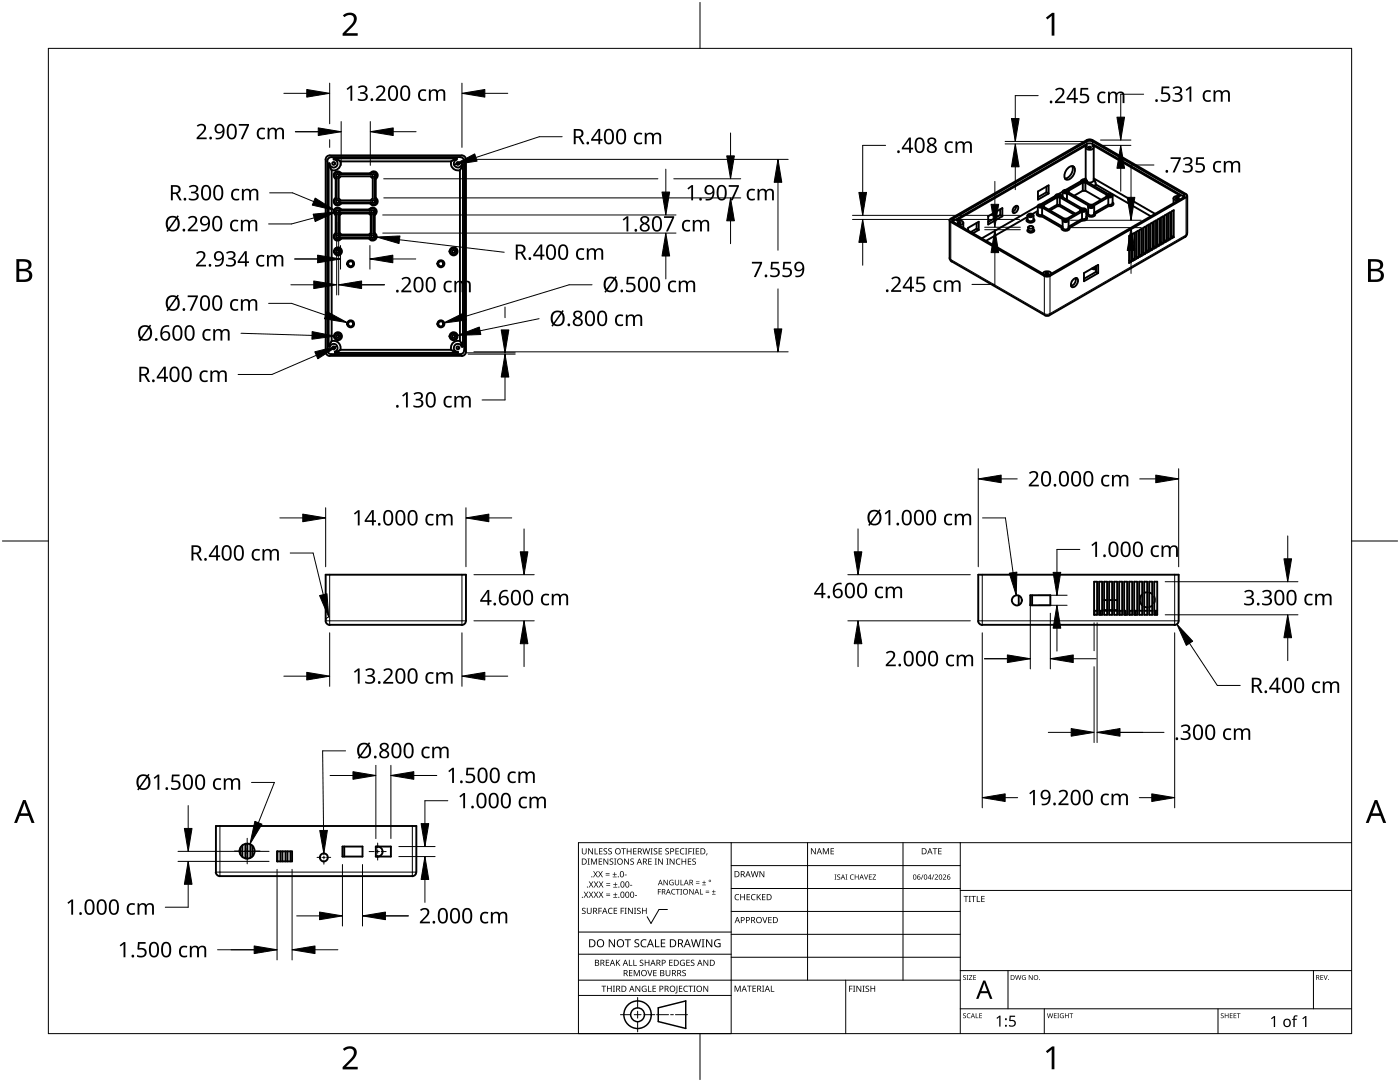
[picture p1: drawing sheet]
<svg xmlns="http://www.w3.org/2000/svg" width="279mm" height="216mm" viewBox="0 0 279 216" stroke-linecap="round" stroke-linejoin="round" font-family="sans-serif">
<g fill="none" stroke="#000" stroke-width=".38">
<path d="M65 31.8v38.4M65.3 32.1v37.8M65.7 32.6l.1 .7 .4 .6v34.2l-.5 1M65.8 31a.78 .78 0 0 0-.8 .8M65.8 32.6h-.2v36.6h.2a.8 .8 0 0 1 1.4-.3 .8 .8 0 0 1-.4 1.3M66.1 31.4a.78 .78 0 0 0-.8 .8M66.6 31.8a.79 .79 0 0 1 .8 .8 .79 .79 0 0 1-.8 .8 .79 .79 0 0 1-.8-.8M66.6 31.7l.7 .1 .6 .4h22.2l1-.5M66.6 31.8v-.2h24.5v.2M67 39.5a.8 .8 0 0 0-.2 1.3 .8 .8 0 0 0 1.3-.2M67 35.7l.2-.2v4.1l-.2-.1zM67.2 39.6a.6 .6 0 0 0-.2 1 .6 .6 0 0 0 .9-.2"/>
<path d="M67.6 39.6l.3 .4M67.6 35.5v4.1M67.9 32.2a1.39 1.39 0 0 1-1.7 1.8M67.9 35.2l-.3 .4M67.9 34.8a.6 .6 0 0 0-.9-.2 .6 .6 0 0 0 .2 1M68 35.2h6M68.1 34.6a.8 .8 0 0 0-1.3-.2 .8 .8 0 0 0 .2 1.3M73.9 34.6a.81 .81 0 0 1 1.2-.2 .81 .81 0 0 1-.1 1.3M73.9 34.6l.1 .2h-6M73.9 34.6h-5.8l-.1 .2M74 34.8a.61 .61 0 0 1 1-.2 .61 .61 0 0 1-.2 1M74 35.2l.4 .4"/>
<path d="M74 40h-6M74.4 35.5v4.1l-.4 .4M74.8 39.6a.61 .61 0 0 1 .2 1 .61 .61 0 0 1-1-.2M74.8 35.5l.2 .2v3.8l-.2 .1zM75 39.5a.81 .81 0 0 1 .1 1.3 .81 .81 0 0 1-1.2-.2M90 32.2a1.4 1.4 0 0 0 1.8 1.8M91.1 31.9a.79 .79 0 0 0-.3 1.3 .79 .79 0 0 0 1.3-.3M91.1 31.7h.1M91.8 33.9v34.2M91.8 31.4a.74 .74 0 0 1 .8 .8M91.9 31.3h-25.8M92.2 32.9h.2v36.3h-.2"/>
<path d="M92.2 31a.74 .74 0 0 1 .8 .8M92.2 31h-26.4M92.3 32.9l-.5 1M92.7 32.1v37.8M93 31.8v38.4M207.1 38.2l2.2-1.2v1.6l-2.2 1.2zM208.8 37.2v1.2M208.8 38.4l-1.7 .9M208.8 38.4l.5 .2M210.6 39.2v-.1l-2.9 1.6M210.7 39.2v-.1a.63 .63 0 0 1 .5-.4 .63 .63 0 0 1 .6 .4v.1M210.7 39.2l-2.7 1.6"/>
<path d="M211 39.4h.5M211 39.4l-2.8 1.6v.3l4.2 2.3h.5M211 39.4v1.4M211 38.9h.4l.1 .2-.3 .1-.3-.1zM211.5 39.4l4.1 2.4v.3l-2.7 1.5M211.5 39.4v1.4M211.8 39.2l4.1 2.4M211.8 39.1v.1M212.1 38.2v1.2M212.1 39.2l-.1 .1M212.1 38.2l-.8 .5M212.5 38.1h.3l.1 .2-.4 .1z"/>
<path d="M212.9 37.9h-.1a.63 .63 0 0 0-.8 .4l.4 .2 .5 .1M212.9 39.9v-1.4l4.3 2.6a.61 .61 0 0 0 .6 .4 .61 .61 0 0 0 .5-.4v-.1M213 33.7a.9 .9 0 0 1 1.4-.3 2 2 0 0 1-1.4 2.5 1.07 1.07 0 0 1-.3-1.8zM213.2 38.1v.3M213.2 38.4l4.3 2.5M213.3 38.2v.2M214 33.1a1.95 1.95 0 0 1-1.5 2.5M215.8 36.3v-.2l-3.1 1.8M215.8 36.3a.59 .59 0 0 1 .5-.6 .59 .59 0 0 1 .6 .5v.1l4.3 2.4M215.8 36.3l-2.9 1.6M216.1 36.4h.5M216.1 38.1h.5"/>
<path d="M216.1 38.1v-1.7l-2.9 1.7M216.1 38.1l-1.7 .9M216.1 36h.5v.1l-.3 .2-.3-.2zM216.7 35.8h-.1M216.7 35.8h.1M216.7 35.6l-.3 .2M216.7 29.4v6.4M216.8 29v.2M216.8 29l.1 .1M216.8 29l-25.9 14.9 .2 .1M216.9 28l.6-.2 .5 .2M216.9 29.1l-.2 .3a.93 .93 0 0 0 1.6 0l-.3-.3"/>
<path d="M216.9 27.9l-27.1 15.7M217 36.1v.2M217.3 29.3h.4v.1l-.2 .2-.2-.1zM218 27.9l18.7 10.8 .2 .2-.2 .5M218.2 29l-.2 .1M218.2 29l17.3 10-.1 .1M218.2 29v.2M218.3 35.6l12.2 7.1M218.3 29.4v6.6a.96 .96 0 0 1-1.3 .4M218.3 35.8h.1M218.3 35.8l.4 1M218.7 36.8l-.4 .3"/>
<path d="M218.7 36.8l11 6.4M220.8 39v.2M220.9 38.9v.3M220.9 38.9l-4.3-2.5v1.7l3.1 1.8M220.9 39.2l-2.9 1.7M221.1 38.7h.2a.61 .61 0 0 1 .7 .4l-.3 .3h-.6M221.2 38.9h.4l.1 .2-.3 .1-.3-.1zM222 39v1.5M234.2 39.5v1M234.8 39.4h.3l.2 .2-.3 .2-.3-.2zM235.3 39.2l-.3-.1a.55 .55 0 0 0-.7 .6l.8 .3M236.2 39.2l.1 .1"/>
<path d="M236.2 39.4l.2-.3-.2-.4-18.2-10.5-.7-.1-27.1 15.5M236.2 39.4l-26.7 15.4-.5 .1-.6-.1-18.2-10.5M236.2 39.2l-18.3-10.5-.6-.1-27.1 15.5M236.7 39.4l-27.1 15.7M236.9 39.1v7.5M67 46.5a.8 .8 0 0 0-.2 1.3 .8 .8 0 0 0 1.3-.2M67 42.9l.2-.1v3.8l-.2-.1zM67.2 46.7a.6 .6 0 0 0-.2 .9 .6 .6 0 0 0 .9-.2M67.6 46.7l.3 .3M67.6 42.8l.2 .1v3.6l-.2 .1zM67.8 46.5l.3 .3M67.9 42a.6 .6 0 0 0-1-.2 .6 .6 0 0 0 .3 1"/>
<path d="M67.9 42.4l-.3 .4M68 40.4h6l-.1 .2h-5.8zM68 42.4h5.8l-.1 .2h-5.6zM68 47.4h5.8l-.1 .2h-5.6zM68.1 41.8a.81 .81 0 0 0-1.3-.2 .81 .81 0 0 0 .2 1.3M68.1 42.6l-.3 .3M68.1 41.8h5.6l.1 .2h-5.8zM68.1 46.8h5.6l.1 .2h-5.8zM73.7 41.8a.81 .81 0 0 1 1.2-.2 .81 .81 0 0 1-.1 1.3M73.7 42.6l.3 .3M73.8 42a.62 .62 0 0 1 1-.2 .62 .62 0 0 1-.2 1M73.8 42.4l.4 .4"/>
<path d="M74 46.5l-.3 .3M74 42.9l.2-.1v3.8l-.2-.1zM74.2 46.7l-.4 .3M74.6 46.7a.61 .61 0 0 1 .2 1 .61 .61 0 0 1-1-.3M74.6 42.8l.2 .1v3.6l-.2 .1zM74.8 46.5a.81 .81 0 0 1 .1 1.3 .81 .81 0 0 1-1.2-.2M189.5 51.5l.4 .7M189.5 44v7.5M189.7 43.6l-.2 .4 .2 .3M189.8 44.3l18.6 10.8M189.9 52.2l18.7 10.7M190.2 44.2h-.1"/>
<path d="M190.2 43.6l-.2 .4 .2 .3M191.1 44.1l.3-.1a.58 .58 0 0 1 .8 .6l-.4 .3h-.5M191.2 44.3h.5v.2l-.3 .1-.3-.1zM192.3 44.4v1M194.9 44.5v1.1M194.9 45.6l-1.2 .7M194.9 45.6l.4 .3M195.3 45.9v-1.7l-2.1 1.3v.5M195.3 45.9l-1.1 .6M197.2 43.2l2.8-1.7v1.7l-2.8 1.6zM199.6 42.9l-2.4 1.4M199.6 41.8v1.1"/>
<path d="M199.6 42.9l.4 .3M202.4 41.3l.5-.2h.1a.93 .93 0 0 1-.8 1.4l-.1-.7zM202.8 41.1l-.2 .7-.5 .4M205.1 43.6l-.2 .4a.86 .86 0 0 0 .8 .4 .86 .86 0 0 0 .7-.6l-.2-.2M205.1 43v.8a.69 .69 0 0 0 1.1 0l.1-.8M205.1 43.3l-8.3 4.8M205.1 42.8a.71 .71 0 0 1 1.1 .2 .69 .69 0 0 1-1.1 0zM205.2 45.7l-.1 .1a.65 .65 0 0 0 .6 .6 .65 .65 0 0 0 .7-.6l-.2-.1M205.3 45.2l.2-.1a.52 .52 0 0 1 .7 .3l-.2 .2h-.5l-.3-.2zM205.5 42.9l.3-.1 .2 .2-.3 .2-.3-.2zM206.2 45.3v.5a.58 .58 0 0 1-1 0v-.5M207.1 42.5l-.2 .3 .1 .1 .4 .3h.5"/>
<path d="M207.1 42.6l.3 .3h.5M207.1 42.6v-1.5l-11.2 6.5M207.1 42.1l-1 .6M207.5 41h.4l.1 .1-.3 .2-.3-.2zM207.9 43.2l4 2.3M207.9 40.8h-.5l-.3 .3 .3 .3h.5M208 42.9v-1.5l4.1 2.4M208 42.9l-.1 .3M208 42.9l4.1 2.3M208.2 54.6a.92 .92 0 0 1 1.6 0v.1M208.3 41.1v.2M208.4 55.1l.6 .1 .5-.1"/>
<path d="M208.8 54.5l.5 .1-.3 .1-.3-.1zM209.8 54.6h.1M211 40.9h.5M211 40.8l-1.7 1M211 40.8v.3l-1.4 .9M211 41.1h.5M211.5 40.8l3.1 1.8M211.5 40.8v.3l2.9 1.7M211.9 45.5a.82 .82 0 0 0 .7 .6 .82 .82 0 0 0 .9-.6h-.1M212.1 45.3l-.2 .2M212.5 43.8h.3l.1 .2-.3 .2-.3-.2zM213.3 44l-.1 1.4a.65 .65 0 0 1-.6 .4 .65 .65 0 0 1-.6-.4l.1-1.4"/>
<path d="M214.2 55.8l.5-.3h.2a1.16 1.16 0 0 1-1 1.8 1.07 1.07 0 0 1 .3-1.5zM214.7 55.5a1.35 1.35 0 0 1-1 1.6M215.6 41.9v.2M215.9 41.6h.2a.59 .59 0 0 1 .7 .4l-.3 .2h-.6M215.9 43.7l.1 .3M215.9 43.7v-1.5l-2.7 1.6a.55 .55 0 0 1-.6 .5 .55 .55 0 0 1-.5-.5M215.9 43.7l-2.6 1.5M215.9 41.8h.4l.2 .2h-.5zM216 44l-2.6 1.5-.1-.2M216.3 54.5l2.9-1.6v1.6l-2.9 1.6zM216.8 43.3l.2 .3a.89 .89 0 0 1-1 .4M216.8 43.4l-.3 .3h-.6"/>
<path d="M216.8 42.2l.4 .3M216.8 41.9v1.5M217 42.7a.86 .86 0 0 0 .7 .6 .86 .86 0 0 0 .9-.6h-.1M217.1 42.7a.73 .73 0 0 0 1.3 0M217.2 42.5l-.2 .2-.2-.1M217.2 41.2v1.4M217.5 40.9h.5M217.6 41.1h.4v.1l-.2 .2-.3-.2zM217.9 53.6l.8 .1M218.1 53.4h.6M218.4 41.2v1.4M218.7 54.2l-2.4 1.4"/>
<path d="M218.7 53.1v1.1M218.7 54.2l.5 .3M221.2 40.8v.3l-2.7 1.6-.1-.2M221.2 40.8l-2.8 1.7M221.2 40.8v-1.4l-2.9 1.6M222 40.4l.2 .3a.86 .86 0 0 1-1 .4M222 40.6l-.3 .2-.6 .1M225.3 47.1l.5-.3v5.4l-.5 .3zM225.3 52l.5 .2M226 46.7l.5-.3v5.4l-.5 .3zM226 51.6l.5 .2M226.7 46.3l.5-.3v5.4l-.5 .3z"/>
<path d="M226.7 51.2l.5 .2M227.5 45.9l.4-.3v5.4l-.4 .3zM227.5 50.8l.4 .2M228.2 45.5l.4-.3v5.4l-.4 .2zM228.2 50.4l.4 .2M228.9 45l.4-.2v5.4l-.4 .2zM228.9 49.9l.4 .3M229.6 44.6l.4-.2v5.4l-.4 .2zM229.6 49.5l.4 .3M230.3 44.2l.4-.2v5.4l-.4 .2zM230.3 49.1l.4 .3M231 43.8l.4-.2v5.4l-.4 .2z"/>
<path d="M231 48.7l.4 .3M231.7 43.4l.4-.2v5.4l-.4 .2zM231.7 48.3l.4 .3M232.4 43l.4-.2v5.3l-.4 .3zM232.4 47.9l.4 .2M233.1 42.6l.4-.2v5.3l-.4 .3zM233.1 47.5l.4 .2M233.8 42.2l.4-.3v5.4l-.4 .3zM233.8 47.1l.4 .2M236.5 47.3l-27.1 15.6M236.9 46.6v.2l-.4 .5M65 70.2a.86 .86 0 0 0 .8 .8"/>
<path d="M65.3 69.9a.87 .87 0 0 0 .8 .8M65.7 69.1v.1M66.2 68.1a1.38 1.38 0 0 1 1.7 1.7M66.8 70.2v.2h24.6v-.2M66.9 70.3h-.1M90.1 69.8h-22.2l-1 .5M90.1 69.8l.6 .4 .7 .1M91.8 68.1a1.39 1.39 0 0 0-1.8 1.7M91.8 68.1l.5 1M91.9 70.7h-25.8M92.1 69.2a.8 .8 0 0 0-1.4-.2 .8 .8 0 0 0 .7 1.2M92.2 71h-26.4"/>
<path d="M92.3 69.1v.1M92.6 69.9a.81 .81 0 0 1-.8 .8M93 70.2a.81 .81 0 0 1-.8 .8M208.6 62.9h.8M203.3 118.8v1.9M205.6 118.8h4v2h-4zM206 118.8v2M218.3 116.1h.6v6.6h-.6zM219.3 116.1h.6v6.6h-.6zM220.3 116.1h.6v6.6h-.6zM220.9 119.7h-.6M221.3 116.1h.6v6.6h-.6z"/>
<path d="M221.9 119.7h-.6M222.3 116.1h.6v6.6h-.6zM222.9 119.7h-.6M223.3 116.1h.6v6.6h-.6zM224.3 116.1h.6v6.6h-.6zM225.3 116.1h.6v6.6h-.6zM226.3 116.1h.6v6.6h-.6zM227.3 116.1h.6v6.6h-.6zM227.9 118.6a1.55 1.55 0 0 0 0 2.2M228.3 116.1h.6v6.6h-.6zM228.9 118.2l-.6 .1M229.3 118.2l.6 .3"/>
<path d="M229.3 116.1h.6v6.6h-.6zM230.3 119a1.49 1.49 0 0 1 0 1.4M230.3 116.1h.6v6.6h-.6zM65 123.9a.87 .87 0 0 0 .8 .8M65 123.9v-9.2h28v9.2M65.8 124.7h26.4M93 123.9a.81 .81 0 0 1-.8 .8M195.2 123.9a.91 .91 0 0 0 .8 .8M195.2 123.9v-9.2h40v9.2M196 124.7h38.4M218.9 121.9h-.5v.8M219.6 121.9v.8"/>
<path d="M219.9 121.9h-.6M220.9 121.9h-.6M220.9 121.7h-.6M221.9 121.9h-.6M221.9 121.7h-.6M222.9 121.9h-.6M222.9 121.7h-.6M223.3 121.9h.6M223.5 121.9v.8M224.3 121.9h.3v.8M225.9 121.9h-.4v.8M226.6 121.9v.8"/>
<path d="M226.9 121.9h-.6M227.9 121.9h-.6M228.3 121.1l.6 .1M228.9 121.9h-.6M229.9 120.9l-.6 .3M229.9 121.9h-.6M230.3 121.9h.6M230.7 121.9v.8M235.2 123.9a.81 .81 0 0 1-.8 .8M43.1 174a.89 .89 0 0 0 .8 .8M43.1 174v-9.2h40v9.2a.78 .78 0 0 1-.8 .8h-38.4M48 169.2v1.3"/>
<path d="M48.4 168.7v2.3M49 168.4v2.9M49.4 168.3v3M50 168.5v2.7M50.4 168.7v2.2M55.3 169.9h3v2h-3zM55.4 169.9v2M56 169.9v2M56.4 169.9v2M57 169.9v2M57.4 169.9v2M58 169.9v2"/>
<path d="M68.3 168.9h4v2h-4zM68.7 168.9v2M75 169a1.01 1.01 0 0 1 1.4 .9 1.01 1.01 0 0 1-1.4 1M75 168.9h3v2h-3z"/>
<circle cx="66.6" cy="32.6" r=".28"/>
<circle cx="67.4" cy="35" r=".3"/>
<circle cx="74.6" cy="35" r=".28"/>
<circle cx="91.4" cy="32.6" r=".28"/>
<circle cx="67.4" cy="40.2" r=".3"/>
<circle cx="67.4" cy="47.2" r=".28"/>
<circle cx="67.4" cy="42.2" r=".28"/>
<circle cx="67.4" cy="50.2" r=".28"/>
<circle cx="67.4" cy="50.2" r=".6"/>
<circle cx="67.4" cy="50.2" r=".8"/>
<circle cx="70" cy="52.6" r=".71"/>
<circle cx="70" cy="52.6" r=".5"/>
<circle cx="74.4" cy="42.2" r=".29"/>
<circle cx="74.4" cy="47.2" r=".29"/>
<circle cx="74.6" cy="40.2" r=".28"/>
<circle cx="88" cy="52.6" r=".5"/>
<circle cx="88" cy="52.6" r=".7"/>
<circle cx="90.5" cy="50.2" r=".59"/>
<circle cx="90.5" cy="50.2" r=".81"/>
<circle cx="90.5" cy="50.2" r=".29"/>
<circle cx="66.6" cy="69.4" r=".28"/>
<circle cx="67.4" cy="67.1" r=".28"/>
<circle cx="67.4" cy="67.1" r=".6"/>
<circle cx="67.4" cy="67.1" r=".8"/>
<circle cx="70" cy="64.6" r=".71"/>
<circle cx="70" cy="64.6" r=".5"/>
<circle cx="88" cy="64.6" r=".5"/>
<circle cx="88" cy="64.6" r=".7"/>
<circle cx="90.5" cy="67.1" r=".59"/>
<circle cx="90.5" cy="67.1" r=".81"/>
<circle cx="90.5" cy="67.1" r=".29"/>
<circle cx="91.4" cy="69.4" r=".28"/>
<circle cx="202.9" cy="119.8" r=".99"/>
<circle cx="49.3" cy="169.8" r="1.51"/>
<circle cx="64.6" cy="171.1" r=".8"/>
</g>
<g fill="none" stroke="#000" stroke-width=".2">
<path d="M216.9 28.2v.5M218 28.2v.5M236.2 38.7v.5M236.7 39.4v7.5M189.5 51.5l.4 .7M189.8 44.3v7.5l18.6 10.8M190.2 43.6v.5M208.4 55.1v7.5M209.6 55.1v7.5M236.7 46.9l-.2 .4M236.7 46.9l-27.1 15.7M236.9 46.6l-.2 .3"/>
<path d="M208.4 62.6l.2 .3M208.4 62.6l.6 .1 .5-.1M209.5 62.6l-.1 .3M65.8 114.7v10M92.2 114.7v10M196 114.7v10M234.4 114.7v10M65 123.9h28M195.2 123.9h40M43.1 174h40M43.9 164.8v10M82.3 164.8v10"/>
</g>
<path d="M9.7 9.7h260v196.5h-260z" fill="none" stroke="#000" stroke-width=".2"/>
<path d="M139.7 .5v9.2M.5 108h9.2M269.7 108h9.2M139.7 206.2v9.2" fill="none" stroke="#000" stroke-width=".2"/>
<g fill="#000">
<path d="M68.4 3.1a1.64 1.64 0 0 1 2.8 .4 2.52 2.52 0 0 1-1.2 2.2l-.9 .9h2.3v.5h-3v-.4l1.2-1.2a1.95 1.95 0 0 0 .9-2.2 1.23 1.23 0 0 0-1.8 .1zM208.7 3.5l1.3-.9h.4v4.5h-.5v-4l-.9 .8zM68.4 209.3a1.64 1.64 0 0 1 2.8 .4 2.52 2.52 0 0 1-1.2 2.2l-.9 1h2.3v.5h-3v-.5l1.2-1.2a1.95 1.95 0 0 0 .9-2.1 1.23 1.23 0 0 0-1.8 .1zM208.7 209.8l1.3-1h.4v4.6h-.5v-4l-.9 .7z"/>
<path d="M3.3 51.7h1.3a1.28 1.28 0 0 1 1.7 1.3 1.04 1.04 0 0 1-.9 .9 1.23 1.23 0 0 1 1 1.5 1.23 1.23 0 0 1-1.5 .9h-1.6zM3.8 54.1v1.7h1a.86 .86 0 0 0 1-.9 .86 .86 0 0 0-1.1-.8zM3.8 52.2v1.4h.9a.78 .78 0 0 0 1-.7 .78 .78 0 0 0-1.1-.7z"/>
<path d="M273 51.7h1.3a1.28 1.28 0 0 1 1.7 1.3 1.04 1.04 0 0 1-.8 .9 1.23 1.23 0 0 1 1 1.5 1.23 1.23 0 0 1-1.6 .9h-1.6zM273.6 54.1v1.7h.9a.86 .86 0 0 0 1.1-.9 .86 .86 0 0 0-1.1-.8zM273.6 52.2v1.4h.8a.78 .78 0 0 0 1-.7 .78 .78 0 0 0-1.1-.7z"/>
<path d="M4.6 159.6h.5l1.8 4.6h-.6l-.6-1.4h-1.8l-.5 1.4h-.6zM4.8 160.2l-.7 2.1h1.5z"/>
<path d="M274.3 159.6h.6l1.7 4.6h-.6l-.5-1.4h-1.8l-.6 1.4h-.5zM274.6 160.2l-.7 2.1h1.4z"/>
</g>
<g fill="none" stroke="#000" stroke-width=".2">
<path d="M145.9 168.1v38.1h-30.5v-38.1h154.3M145.9 172.7h45.7M145.9 177.3h45.7M161.2 168.1v27.5M180.2 168.1v27.5M191.6 168.1v38.1M191.6 177.7h78.1M115.4 198.6h30.5M115.4 195.6h76.2M115.4 190.4h30.5M115.4 186h30.5M127.3 199v2.1"/>
<path d="M133.2 181.5h-1.7l-1.6 2.8-.7-1.4M145.9 181.9h45.7M145.9 186.4h45.7M145.9 191h45.7M168.8 195.6v10.6M191.6 193.7h78.1M201.2 193.7v7.6M262.1 193.7v7.6M123.8 202.5h2.1M126.6 202.5h1.3M127.3 201.8v1.4M127.3 203.8v2.1"/>
<path d="M128.6 202.5h2.1M131 202.5h2.4M133.8 202.5h.6M134.8 202.5h2.4M191.6 201.3h78.1M208.4 201.3v4.9M243.1 201.3v4.9"/>
</g>
<g fill="#000">
<path d="M116.1 169.3h.2v.8a.32 .32 0 0 0 .3 .3 .32 .32 0 0 0 .3-.3v-.8h.2v.8a.47 .47 0 0 1-.5 .4 .47 .47 0 0 1-.5-.5zM116.5 177.9h.2l.3 .5 .3-.5h.1l-.4 .6 .4 .6h-.1l-.3-.5-.4 .5h-.1l.4-.6zM117.3 171.3h.4l-.1 .1v1l.1 .1h-.4l.1-.1v-1zM117.4 169.3h.2l.6 1v-1h.1v1.2h-.1l-.7-1v1h-.1zM117.5 177.9h.2l.3 .5 .3-.5h.1l-.4 .6 .4 .6h-.1l-.4-.5-.3 .5h-.1l.4-.6zM117.5 175.9h.2l.3 .5 .3-.5h.1l-.4 .6 .5 .6h-.2l-.3-.5-.4 .5h-.1l.4-.6zM117.9 171.3h.3l.3 1 .4-1h.3v1.2h-.2v-1l-.4 1h-.1l-.4-1v1h-.2zM118.7 169.3h.1v1h.6v.2h-.7zM118.4 173.8h.1l.3 .5 .3-.5h.2l-.4 .6 .4 .7h-.1l-.4-.6-.3 .6h-.1l.4-.7zM118.5 177.9h.2l.2 .5 .3-.5h.2l-.4 .6 .4 .6h-.1l-.4-.5-.3 .5h-.1l.4-.6zM118.5 175.9h.2l.3 .5 .3-.5h.1l-.4 .6 .4 .6h-.1l-.3-.5-.4 .5h-.1l.4-.6zM119.5 171.3h.7v.1h-.6v.4h.5v.2h-.5v.4h.6v.1h-.7z"/>
<path d="M119.6 169.3h.6v.1h-.5v.4h.5v.1h-.5v.4h.5v.2h-.6zM119.4 173.8h.1l.3 .5 .3-.5h.2l-.4 .6 .4 .7h-.1l-.4-.6-.3 .6h-.2l.5-.7zM119.5 177.9h.1l.3 .5 .3-.5h.2l-.4 .6 .4 .6h-.1l-.4-.5-.3 .5h-.1l.4-.6zM119.5 175.9h.2l.3 .5 .3-.5h.1l-.4 .6 .4 .6h-.1l-.4-.5-.3 .5h-.1l.4-.6zM120.9 174.6h.8v.1h-.8zM120.9 174.2h.8v.1h-.8zM121 178.7h.8v.1h-.8zM121 178.3h.8v.1h-.8zM121 176.6h.8v.1h-.8zM121 176.3h.8v.1h-.8zM120.5 169.4l.4-.1h.3l-.1 .1a.25 .25 0 0 0-.4-.1 .25 .25 0 0 0 0 .4l.4 .3 .1 .2-.3 .3-.5-.1v-.1h.2a.27 .27 0 0 0 .4-.1 .27 .27 0 0 0-.3-.3l-.2-.2zM120.4 171.3h.2l.7 1-.1-1h.2v1.2h-.2l-.6-1v1h-.2z"/>
<path d="M121.4 169.4l.5-.1h.2v.1a.25 .25 0 0 0-.4-.1 .25 .25 0 0 0 0 .4l.4 .3v.2l-.2 .3-.5-.1v-.1h.1a.27 .27 0 0 0 .5-.1 .27 .27 0 0 0-.4-.3l-.2-.2zM122.3 174.9h.8v.2h-.8zM122.4 179h.8v.1h-.8zM122.4 177h.8v.1h-.8zM121.7 171.4l.4-.1 .3 .1-.1 .1a.25 .25 0 0 0-.4-.1 .25 .25 0 0 0 0 .4 .42 .42 0 0 1 .5 .5 .42 .42 0 0 1-.7 .2l-.1-.2 .2 .1a.27 .27 0 0 0 .5-.2 .27 .27 0 0 0-.4-.3l-.2-.2zM122.6 174h.1v.4h.4v.1h-.4v.4h-.1v-.4h-.3v-.1h.3zM122.7 178.1h.1v.4h.4v.1h-.4v.3h-.1v-.3h-.3v-.1h.3zM122.7 176.1h.2v.3h.3v.2h-.3v.3h-.2v-.3h-.3v-.2h.3zM122.6 171.3h.4l-.1 .1v1l.1 .1h-.4l.1-.1v-1zM124 169.3h.9v.1h-.4v1.1h-.1v-1.1h-.4zM124.7 174.5h.4v.2h-.4zM124.6 171.3h.1l.7 1v-1h.1v1.2h-.2l-.6-1v1h-.1z"/>
<path d="M125.7 176.6h.5v.1h-.5zM125.1 169.3h.1v.5h.7v-.5h.1v1.2h-.1v-.6h-.7v.6h-.1zM125.8 171.4l.5-.1 .2 .1v.1a.25 .25 0 0 0-.4-.1 .25 .25 0 0 0 0 .4 .42 .42 0 0 1 .4 .5 .42 .42 0 0 1-.7 .2v-.2l.1 .1a.27 .27 0 0 0 .5-.2 .27 .27 0 0 0-.4-.3l-.2-.2zM126.7 178.6h.4v.2h-.4zM126.4 169.3h.6v.1h-.5v.4h.5v.1h-.5v.4h.5v.2h-.6zM128.2 169.3h.2l.2 1 .3-1h.2l.2 1 .3-1h.1l-.3 1.2h-.1l-.3-1.1-.3 1.1h-.2zM129.4 171.3h.7v.1h-.6v.4h.5v.2h-.5v.4h.6v.1h-.7zM129.8 169.3h.5l-.2 .1v1l.2 .1h-.5l.2-.1v-1zM130.7 171.3h.4l-.1 .1v1l.1 .1h-.4l.1-.1v-1zM130.5 169.4l.4-.1h.3l-.1 .1a.25 .25 0 0 0-.4-.1 .25 .25 0 0 0 0 .4l.4 .3 .1 .2-.2 .3-.6-.1v-.1h.2a.27 .27 0 0 0 .4-.1 .27 .27 0 0 0-.3-.3l-.2-.2zM131.3 177.4h.6v.1h-.5v.4h.5v.1h-.5v.5h-.1zM131.4 169.3h.7v.1h-.5v.4h.5v.1h-.5v.4h.5v.2h-.7z"/>
<path d="M131.3 171.3h.2l.7 1v-1h.1v1.2h-.2l-.6-1v1h-.2zM132.4 175.6h.2l.6 .9v-.9h.1v1h-.2l-.6-.9v.9h-.1zM133 171.3h.4l-.1 .1v1l.1 .1h-.4l.1-.1v-1zM132.8 169.4l.4-.1h.3l-.1 .1a.25 .25 0 0 0-.3-.1 .25 .25 0 0 0 0 .4l.4 .3v.2l-.2 .3-.5-.1v-.1h.1a.27 .27 0 0 0 .5-.1 .27 .27 0 0 0-.4-.3l-.2-.2zM133.7 175.7l.5-.2 .2 .1v.1a.45 .45 0 0 0-.7 .4 .45 .45 0 0 0 .6 .4v-.3h-.2v-.1h.3v.5a.6 .6 0 0 1-.8-.1 .6 .6 0 0 1 .1-.8zM134.1 177.5l.4-.1h.3l-.1 .2a.44 .44 0 0 0-.6 .4 .44 .44 0 0 0 .6 .3 .52 .52 0 0 1-.7 0 .52 .52 0 0 1 .1-.8zM133.6 171.3h.2l.7 1v-1h.1v1.2h-.2l-.6-1v1h-.2zM134.9 177.4h.8v.1h-.4v1h-.1v-1h-.3zM135 171.5l.5-.2 .3 .1-.1 .1a.49 .49 0 0 0-.7 .4 .49 .49 0 0 0 .7 .5 .52 .52 0 0 1-.6 0 .52 .52 0 0 1-.2-.6zM134.8 169.3h.7v.1h-.6v.4h.5v.1h-.5v.4h.6v.2h-.7zM134.7 175.6h.1v.7a.28 .28 0 0 0 .3 .2 .28 .28 0 0 0 .3-.2v-.7h.1v.7a.42 .42 0 0 1-.4 .4 .42 .42 0 0 1-.4-.4zM135.8 175.6h.2v.9h.4v.1h-.6z"/>
<path d="M135.8 177.4h.3l-.1 .1v.9l.1 .1h-.3l.1-.1v-.9zM135.8 169.4l.4-.1h.4l-.1 .1h-.2a.49 .49 0 0 0-.4 .6 .49 .49 0 0 0 .7 .3 .52 .52 0 0 1-.7 .1 .52 .52 0 0 1-.2-.6zM136 171.3h.2v.5h.6v-.5h.1v1.2h-.1v-.5h-.6v.5h-.2zM136.7 169.3h.5l-.2 .1v1l.2 .1h-.5l.2-.1v-1zM137.4 169.3h.7v.1h-.6v.4h.5v.2h-.5v.5h-.1zM137.3 171.3h.7v.1h-.6v.4h.5v.2h-.5v.4h.6v.1h-.7zM137.6 177.4h.1l.6 .9v-.9h.1v1.1h-.1l-.6-.9v.9h-.1zM138.2 169.3h.4l-.1 .1v1l.1 .1h-.4l.1-.1v-1zM138.9 176.2h.7v.1h-.7zM138.9 175.9h.7v.1h-.7zM138.2 171.4l.4-.1 .3 .1-.1 .1a.25 .25 0 0 0-.4-.1 .25 .25 0 0 0 0 .4 .42 .42 0 0 1 .5 .5 .42 .42 0 0 1-.7 .2l-.1-.2 .2 .1a.27 .27 0 0 0 .5-.2 .27 .27 0 0 0-.4-.3l-.2-.2zM138.9 169.3h.6v.1h-.5v.4h.5v.1h-.5v.4h.5v.2h-.6z"/>
<path d="M139.7 177.4h.1v1h.5v.1h-.6zM140.1 176.5h.8v.1h-.8zM140.5 175.7h.1v.3h.3v.2h-.3v.3h-.1v-.3h-.4v-.2h.4zM140.8 178h.7v.2h-.7zM140.8 177.7h.7v.1h-.7zM141 170.3h.2l-.3 .4zM142.1 178.4h.7v.1h-.7zM142.4 177.6h.1v.3h.3v.1h-.3v.3h-.1v-.3h-.3v-.1h.3zM146.8 178.6l.4-.2 .3 .1v.1a.49 .49 0 0 0-.7 .4 .49 .49 0 0 0 .7 .5 .52 .52 0 0 1-.7 0 .52 .52 0 0 1-.2-.6zM147.7 178.4h.2v.5h.6v-.5h.2v1.2h-.2v-.5h-.6v.5h-.2zM149 178.4h.7v.1h-.5v.4h.4v.2h-.4v.4h.5v.1h-.7zM150 178.6l.5-.2 .3 .1-.1 .1a.49 .49 0 0 0-.7 .4 .49 .49 0 0 0 .8 .5 .52 .52 0 0 1-.7 0 .52 .52 0 0 1-.2-.6z"/>
<path d="M149.8 173.8h.2l.3 1.1 .2-1.1h.2l.3 1.1 .2-1.1h.2l-.3 1.2h-.2l-.3-1-.3 1h-.1zM151 178.4h.2v.6l.5-.6h.2l-.5 .5 .5 .7h-.2l-.4-.6-.1 .6h-.2zM151.6 173.8h.1l.7 1v-1h.1v1.2h-.1l-.7-1v1h-.1zM152.1 178.4h.7v.1h-.6v.4h.5v.2h-.5v.4h.6v.1h-.7zM161.8 169.3h.2l.7 1v-1h.1v1.2h-.2l-.6-1v1h-.2zM164.2 169.3h.2l.4 .9 .4-.9h.2v1.2h-.1v-1.1l-.4 1.1h-.1l-.4-1.1v1.1h-.2zM165.8 169.3h.6v.1h-.5v.4h.5v.1h-.5v.4h.5v.2h-.6zM166.6 174.5h.3l-.1 .1v.8l.1 .1h-.3l.1-.1v-.8zM167.1 174.6l.4-.1h.2l-.1 .1a.24 .24 0 0 0-.3 0 .24 .24 0 0 0-.1 .3 .24 .24 0 0 0 .3 .1l.2 .2-.1 .3h-.4l-.1-.1a.26 .26 0 0 0 .4 0 .26 .26 0 0 0 0-.3 .26 .26 0 0 0-.3-.1zM168.7 174.5h.4l-.1 .1v.8l.1 .1h-.4l.2-.1v-.8zM169.8 174.6l.2-.1h.4l-.3 .1a.42 .42 0 0 0-.3 .5 .42 .42 0 0 0 .6 .3 .48 .48 0 0 1-.7-.1 .48 .48 0 0 1 .1-.7zM170.6 174.5h.1v.4h.5v-.4h.2v1h-.2v-.5h-.5v.5h-.1z"/>
<path d="M172.4 174.5h.1l.3 .9 .3-.9h.2l-.4 1h-.1zM173.4 174.5h.6v.1h-.5v.3h.5v.1h-.5v.4h.5v.1h-.6zM174.1 174.5h.7l-.5 .9h.5v.1h-.7l.6-.9h-.6zM184.2 174.5h.1l-.4 1h-.1zM186.3 174.5h.2l-.4 1h-.2zM186.1 169.3h.9v.1h-.3v1.1h-.2v-1.1h-.4zM186.5 174.6a.37 .37 0 0 1 .6 0 .37 .37 0 0 1-.2 .6l-.2 .2h.5v.1h-.7l.3-.4a.27 .27 0 0 0 .3-.3 .27 .27 0 0 0-.4-.2zM187.2 169.3h.7v.1h-.5v.4h.5v.1h-.5v.4h.5v.2h-.7zM188.2 174.6a.37 .37 0 0 1 .6 0 .37 .37 0 0 1-.3 .6l-.2 .2h.5v.1h-.6l.2-.4a.27 .27 0 0 0 .3-.3 .27 .27 0 0 0-.4-.2zM192.3 178.8h.9v.1h-.3v1.1h-.2v-1.1h-.4zM193.3 178.8h.5l-.2 .1v1l.2 .1h-.5l.2-.1v-1zM193.8 178.8h1v.1h-.4v1.1h-.2v-1.1h-.4z"/>
<path d="M194.9 178.8h.2v1.1h.5v.1h-.7zM195.8 178.8h.7v.1h-.5v.4h.5v.1h-.5v.5h.5v.1h-.7zM116.2 181.3l.4-.2 .3 .1-.1 .1a.25 .25 0 0 0-.4-.1 .25 .25 0 0 0 0 .4l.4 .2 .1 .3-.3 .3-.5-.1v-.1h.2a.27 .27 0 0 0 .4-.1 .27 .27 0 0 0-.3-.3l-.2-.2zM117.1 181.1h.2v.8a.32 .32 0 0 0 .3 .3 .32 .32 0 0 0 .3-.3v-.8h.2v.8a.47 .47 0 0 1-.5 .5 .47 .47 0 0 1-.5-.5zM119.4 181.1h.7v.2h-.5v.4h.5v.1h-.5v.6h-.2zM120 196.7h1v.1h-.4v1.1h-.2v-1.1h-.4zM120.9 191.5h.7v.1h-.5v.4h.4v.2h-.4v.4h.5v.1h-.7zM121.5 181.3l.4-.2 .4 .1-.1 .1a.49 .49 0 0 0-.7 .5 .49 .49 0 0 0 .7 .4 .52 .52 0 0 1-.6 .1 .52 .52 0 0 1-.3-.6zM121.1 196.7h.2v.5h.6v-.5h.2v1.2h-.2v-.6h-.6v.6h-.2zM121.5 187.4h.2l.9 1.3v-1.3h.1v1.6h-.2l-.8-1.3v1.3h-.2zM122.3 196.7h.4l-.1 .1v1l.1 .1h-.4l.2-.1v-1zM122.5 181.1h.7v.2h-.6v.4h.5v.1h-.5v.4h.6v.2h-.7z"/>
<path d="M122.9 191.5h.2v.6l.5-.6h.2l-.5 .5 .5 .7h-.2l-.4-.6-.1 .6h-.2zM123.9 181.1h.6v.2h-.5v.4h.5v.1h-.5v.6h-.1zM124.7 181.1h.4l-.2 .2v.9l.2 .2h-.4l.1-.2v-.9zM124.7 187.4h1.2v.2h-.5v1.4h-.2v-1.4h-.5zM125.5 191.5h.2v1.1h.5v.1h-.7zM125.5 193.6h.7v.1h-.5v.4h.5v.1h-.5v.4h.5v.2h-.7zM125.3 181.1h.2l.7 1.1-.1-1.1h.2v1.3h-.2l-.6-1v1h-.2zM126.4 191.5h.2v1.1h.5v.1h-.7zM126.5 181.1h.5l-.2 .2v.9l.2 .2h-.5l.2-.2v-.9zM126.5 193.6h.2l.4 1 .4-1h.2v1.2h-.2v-1.1l-.4 1.1h-.1l-.4-1.1v1.1h-.1zM126.7 187.6l.3-.2 .6 .1-.2 .1a.33 .33 0 0 0-.6 .2 .33 .33 0 0 0 .4 .4 .47 .47 0 0 1 .4 .6 .47 .47 0 0 1-.7 .2h-.3v-.2h.2a.35 .35 0 0 0 .6-.2 .35 .35 0 0 0-.5-.4l-.3-.2zM126.8 196.7h.2l.6 1v-1h.2v1.2h-.2l-.7-1 .1 1h-.2z"/>
<path d="M127.2 181.3l.4-.2 .3 .1-.1 .1a.25 .25 0 0 0-.4-.1 .25 .25 0 0 0 0 .4l.4 .2 .1 .3-.3 .3-.5-.1v-.1h.2a.27 .27 0 0 0 .4-.1 .27 .27 0 0 0-.3-.3l-.2-.2zM127.7 191.6l.5-.1 .2 .1v.1a.25 .25 0 0 0-.4-.1 .25 .25 0 0 0 0 .4l.4 .2v.3l-.2 .2h-.5v-.2l.1 .1a.27 .27 0 0 0 .5-.2 .27 .27 0 0 0-.4-.3l-.2-.2zM128 187.6l.6-.2 .4 .1v.2a.64 .64 0 0 0-1 .5 .64 .64 0 0 0 1 .6v.2a.83 .83 0 0 1-1.1-.3 .83 .83 0 0 1 .1-1.1zM128.2 196.8l.6-.1 .2 .1v.1a.5 .5 0 0 0-.8 .4 .5 .5 0 0 0 .7 .5v-.4h-.3v-.1h.4v.6a.66 .66 0 0 1-.8-.2 .66 .66 0 0 1 0-.9zM128.1 181.1h.2v.6h.6v-.6h.2v1.3h-.2v-.6h-.6v.6h-.2zM129.2 193.6h.1l.4 1 .3-1h.2l-.4 1.2h-.2zM129.3 196.7h.2v1.1h.5v.1h-.7zM128.7 191.5h.1v.5h.6v-.5h.2v1.2h-.2v-.5h-.6v.5h-.1zM130.7 187.4h.2v1.4h.7v.2h-.9zM130.2 196.7h.7v.1h-.5v.4h.5v.1h-.5v.5h.5v.1h-.7zM130.4 193.6h.6v.1h-.5v.4h.5v.1h-.5v.4h.5v.2h-.6zM131.9 187.4h.9v.2h-.7v.5h.6v.2h-.6v.5h.7v.2h-.9z"/>
<path d="M132.8 193.6h.2v.7a.32 .32 0 0 0 .3 .4 .32 .32 0 0 0 .3-.4v-.7h.2v.7a.47 .47 0 0 1-.5 .5 .47 .47 0 0 1-.5-.5zM133.5 191.5h.7v.1h-.5v.4h.5v.2h-.5v.4h.5v.1h-.7zM135 196.7h.2v1.3l-.1 .2h-.3l-.1-.1 .3-.2zM135.5 196.7h.7v.1h-.5v.4h.4v.1h-.4v.5h.5v.1h-.7zM135.8 191.7l.5-.2 .4 .1-.1 .1a.5 .5 0 0 0-.8 .4 .5 .5 0 0 0 .7 .5v-.4h-.2v-.1h.4v.6a.66 .66 0 0 1-.9-.1 .66 .66 0 0 1 0-.9zM136.2 193.7l.4-.2 .3 .1-.1 .1a.25 .25 0 0 0-.4-.1 .25 .25 0 0 0 0 .4 .42 .42 0 0 1 .5 .6 .42 .42 0 0 1-.7 .2l-.1-.2h.2a.27 .27 0 0 0 .5-.1 .27 .27 0 0 0-.4-.3l-.2-.2zM136.5 196.8l.5-.1 .3 .1-.1 .1a.49 .49 0 0 0-.7 .4 .49 .49 0 0 0 .8 .4 .52 .52 0 0 1-.7 .1 .52 .52 0 0 1-.2-.6zM137 191.5h.7v.1h-.6v.4h.5v.2h-.5v.4h.6v.1h-.7zM137.4 196.7h.9v.1h-.4v1.1h-.1v-1.1h-.4zM137.9 191.6l.4-.1 .3 .1-.1 .1a.25 .25 0 0 0-.4-.1 .25 .25 0 0 0 0 .4l.4 .2 .1 .3-.2 .2h-.6v-.2l.2 .1a.27 .27 0 0 0 .5-.2 .27 .27 0 0 0-.4-.3l-.2-.2zM138.4 196.7h.4l-.1 .1v1l.1 .1h-.4l.1-.1v-1zM137.9 187.4h.2l.3 1.4 .4-1.4h.2l.4 1.4 .3-1.4h.2l-.4 1.6h-.2l-.4-1.3-.4 1.3h-.2z"/>
<path d="M140 187.4h.6l-.2 .2v1.3l.2 .1h-.6l.2-.1v-1.3zM140.4 196.7h.1l.7 1v-1h.1v1.2h-.1l-.7-1v1h-.1zM140.4 191.5h.2l.6 1v-1h.1v1.2h-.1l-.7-1v1h-.1zM140.9 187.4h.2l.9 1.3v-1.3h.2v1.6h-.3l-.8-1.3v1.3h-.2zM142.7 187.6l.7-.2 .4 .1-.1 .2a.65 .65 0 0 0-1 .5 .65 .65 0 0 0 .9 .6v-.4h-.3v-.2h.5v.7a.86 .86 0 0 1-1.1-.1 .86 .86 0 0 1 0-1.2zM146.6 196.7h.2l.4 1 .4-1h.2v1.2h-.1v-1.1l-.4 1.1h-.2l-.4-1.1v1.1h-.1zM149.1 196.7h.9v.1h-.4v1.1h-.1v-1.1h-.4zM150.2 196.7h.7v.1h-.6v.4h.5v.1h-.5v.5h.6v.1h-.7zM152.1 183h.2l.3 1 .4-1h.2l-.5 1.2h-.1zM152.1 196.7h.4l-.1 .1v1l.1 .1h-.4l.1-.1v-1zM153.8 196.7h.2v1.1h.5v.1h-.7zM153.3 183h.7v.1h-.5v.4h.5v.1h-.5v.5h.5v.1h-.7z"/>
<path d="M169.5 196.7h.6v.1h-.5v.5h.5v.1h-.5v.5h-.1zM170.2 196.7h.5l-.2 .1v1l.2 .1h-.5l.2-.1v-1zM170.9 196.7h.2l.6 1v-1h.2v1.2h-.2l-.6-1v1h-.2zM172.1 196.7h.5l-.2 .1v1l.2 .1h-.5l.2-.1v-1zM172.8 196.8l.4-.1h.2v.2a.25 .25 0 0 0-.4-.1 .25 .25 0 0 0 0 .4l.4 .2 .1 .3-.3 .2h-.5v-.2l.2 .1a.27 .27 0 0 0 .4-.2 .27 .27 0 0 0-.3-.3l-.3-.2zM173.7 196.7h.2v.5h.6v-.5h.2v1.2h-.2v-.6h-.6v.6h-.2zM192.2 194.7l.4-.1h.2l-.1 .1a.24 .24 0 0 0-.3 0 .24 .24 0 0 0-.1 .3 .24 .24 0 0 0 .4 .1l.1 .1-.1 .3h-.4l-.1-.1a.24 .24 0 0 0 .3 .1 .24 .24 0 0 0 .1-.3l-.4-.3zM192.9 194.6h.4l-.1 .1v.7l.1 .1h-.4l.1-.1v-.7zM193.4 194.6h.6l-.5 .8h.6v.1h-.7l.5-.8h-.5zM194.2 194.6h.6v.1h-.4v.3h.4v.1h-.4v.3h.4v.1h-.6zM202.6 194.6h.1l.2 .8 .2-.8h.2l.2 .8 .2-.8h.1l-.2 .9h-.2l-.2-.8-.2 .8h-.2zM204.1 194.7l.3-.1h.3l-.1 .1a.4 .4 0 0 0-.6 .4 .4 .4 0 0 0 .6 .3v-.3l-.2-.1h.3v.5a.53 .53 0 0 1-.7-.1 .53 .53 0 0 1 .1-.7z"/>
<path d="M205.3 194.6h.2l.5 .8v-.8h.1v.9h-.2l-.5-.8v.8h-.1zM263.5 194.6h.6v.1h-.5v.3h.4v.1h-.4v.3h.5v.1h-.6zM264.1 194.6h.2l.2 .8 .3-.8h.2l-.4 .9h-.1zM192.2 202.3l.4-.1h.2l-.1 .1a.24 .24 0 0 0-.3 0 .24 .24 0 0 0-.1 .3 .24 .24 0 0 0 .4 .1l.1 .2-.1 .2-.4 .1-.1-.2a.24 .24 0 0 0 .3 .1 .24 .24 0 0 0 .1-.3l-.4-.2zM193.1 202.3l.6-.1-.3 .1a.4 .4 0 0 0-.3 .5 .4 .4 0 0 0 .5 .2 .46 .46 0 0 1-.6 0 .46 .46 0 0 1 .1-.7zM194.7 202.2h.1v.8h.5v.2h-.6zM195.4 202.2h.6v.1h-.4v.3h.4v.1h-.4v.4h.4v.1h-.6zM198.9 203.1l.6-.4h.2v2.1h-.3v-1.9l-.4 .4zM201.5 202.7h1.1v.2h-.9v.6h.3a.73 .73 0 0 1 .7 1 .73 .73 0 0 1-1.1 .3h-.2v-.3l.2 .1a.51 .51 0 0 0 .9-.3 .51 .51 0 0 0-.8-.6h-.3zM209 202.2h.1l.2 .8 .2-.8h.1l.3 .8 .2-.8h.1l-.3 1h-.1l-.2-.9-.3 .9h-.1zM210.3 202.2h.6v.1h-.4v.3h.3v.1h-.3v.4h.4v.1h-.6zM211 202.2h.4l-.2 .1v.8l.2 .1h-.4l.1-.1v-.8z"/>
<path d="M211.6 202.3l.7-.1-.1 .1a.4 .4 0 0 0-.6 .4 .4 .4 0 0 0 .6 .3v-.2l-.2-.2h.3v.5a.53 .53 0 0 1-.7-.1 .53 .53 0 0 1 0-.7zM212.5 202.2h.2v.4h.5v-.4h.1v1h-.1v-.5h-.5v.5h-.2zM213.4 202.2h.8v.1h-.3v.9h-.2v-.9h-.3zM243.7 202.3l.3-.1h.2v.1a.24 .24 0 0 0-.3 0 .24 .24 0 0 0-.1 .3 .24 .24 0 0 0 .3 .1l.1 .2-.1 .2-.4 .1-.1-.2a.24 .24 0 0 0 .4 .1 .24 .24 0 0 0 0-.3l-.3-.2zM244.4 202.2h.2v.4h.5v-.4h.1v1h-.1v-.5h-.5v.5h-.2zM245.4 202.2h.6v.1h-.4v.3h.4v.1h-.4v.4h.4v.1h-.6zM246.2 202.2h.5v.1h-.4v.3h.4v.1h-.4v.4h.4v.1h-.5zM246.8 202.2h.8v.1h-.3v.9h-.2v-.9h-.3zM253.7 203.2l.6-.5h.2v2.2h-.3v-1.9l-.4 .4zM258.2 202.7l.3-.1h.5l-.1 .3-.4-.1-.1 .2v.3h.4v.2h-.4v1.4h-.3v-1.4h-.3l.3-.2zM259.9 203.2l.6-.5h.2v2.2h-.2v-1.9l-.5 .4z"/>
<path d="M116.1 171.3h.4a.61 .61 0 0 1 .6 .6 .61 .61 0 0 1-.6 .6h-.4zM116.3 171.4v1h.1a.48 .48 0 0 0 .5-.5 .48 .48 0 0 0-.4-.5z"/>
<path d="M122.7 169.9a.61 .61 0 0 1 1.2 0 .61 .61 0 0 1-1.2 0zM123 169.5a.47 .47 0 0 0-.1 .7 .47 .47 0 0 0 .8 0v-.1a.45 .45 0 0 0-.1-.6 .45 .45 0 0 0-.6 0z"/>
<path d="M123.1 171.9a.61 .61 0 0 1 1.2 0 .61 .61 0 0 1-1.2 0zM123.5 171.5l-.2 .4a.45 .45 0 0 0 .7 .4 .45 .45 0 0 0 0-.8l-.2-.1z"/>
<path d="M123.9 173.9a.51 .51 0 0 1 .6 .1 .51 .51 0 0 1 0 .7 .44 .44 0 0 1-.6 .3 .44 .44 0 0 1-.2-.6zM123.9 174v.1a.48 .48 0 0 0 .3 .8 .53 .53 0 0 0 .2-.5 .53 .53 0 0 0-.4-.4z"/>
<path d="M124 178a.44 .44 0 0 1 .5 0 .44 .44 0 0 1 .1 .5 .46 .46 0 0 1-.4 .7 .46 .46 0 0 1-.4-.7zM124.1 178.1l-.1 .2a.45 .45 0 0 0 .3 .7 .53 .53 0 0 0 .2-.5 .53 .53 0 0 0-.4-.4z"/>
<path d="M124 176a.44 .44 0 0 1 .5 0 .44 .44 0 0 1 .1 .5 .46 .46 0 0 1-.4 .6 .46 .46 0 0 1-.4-.7zM124.1 176.1l-.1 .4a.31 .31 0 0 0 .2 .5 .31 .31 0 0 0 .3-.5l-.1-.4z"/>
<path d="M124.9 178a.5 .5 0 0 1 .7 .1 .5 .5 0 0 1 0 .6 .44 .44 0 0 1-.6 .4 .44 .44 0 0 1-.2-.6zM125 178.1a.48 .48 0 0 0-.1 .6 .48 .48 0 0 0 .4 .3l.1-.8-.2-.2z"/>
<path d="M124.9 176a.44 .44 0 0 1 .6 0 .44 .44 0 0 1 .1 .5 .46 .46 0 0 1-.5 .6 .46 .46 0 0 1-.3-.7zM125 176.1l-.1 .4a.31 .31 0 0 0 .3 .5 .31 .31 0 0 0 .2-.5v-.4z"/>
<path d="M125.9 178a.5 .5 0 0 1 .6 .1 .5 .5 0 0 1 0 .6 .44 .44 0 0 1-.5 .4 .44 .44 0 0 1-.2-.6zM126 178.1l-.1 .1a.48 .48 0 0 0 .4 .8 .53 .53 0 0 0 .2-.5 .53 .53 0 0 0-.5-.4z"/>
<path d="M127.3 169.3h.3a.35 .35 0 0 1 .5 .2 .35 .35 0 0 1-.3 .4l.4 .6h-.2l-.3-.5h-.3v.5h-.1zM127.4 169.4v.4h.2a.23 .23 0 0 0 .3-.2 .23 .23 0 0 0-.3-.2z"/>
<path d="M127.5 171.3h.2l.4 1.2h-.1l-.2-.4h-.4l-.2 .4h-.1zM127.6 171.5l-.2 .5h.4z"/>
<path d="M128.3 171.3h.3a.35 .35 0 0 1 .5 .2 .35 .35 0 0 1-.3 .5l.4 .5h-.2l-.3-.5h-.2v.5h-.2zM128.5 171.4v.5h.1a.23 .23 0 0 0 .3-.2 .23 .23 0 0 0-.3-.3z"/>
<path d="M131.7 175.5h.1l.5 1.1h-.2l-.1-.3h-.4l-.2 .3h-.1zM131.8 175.7l-.2 .5h.4z"/>
<path d="M132.1 177.4h.3a.31 .31 0 0 1 .4 .2 .31 .31 0 0 1-.2 .4l.3 .5h-.2l-.3-.5h-.2v.5h-.1zM132.2 177.5v.4h.2a.21 .21 0 0 0 .2-.2 .21 .21 0 0 0-.2-.2z"/>
<path d="M133.3 177.4h.1l.5 1.1h-.2l-.1-.4h-.4l-.2 .4h-.1zM133.4 177.5l-.2 .5h.4z"/>
<path d="M133.8 169.3h.6l.1 .2-.1 .4-.5 .1v.5h-.1zM133.9 169.4v.5a.29 .29 0 0 0 .5-.3 .29 .29 0 0 0-.5-.2z"/>
<path d="M136.9 175.5h.1l.4 1.1h-.1l-.1-.3h-.5l-.1 .3h-.1zM137 175.7l-.2 .5h.3z"/>
<path d="M136.2 177.9a.55 .55 0 0 1 1.1 0 .55 .55 0 0 1-1.1 0zM136.4 177.9a.45 .45 0 0 0 .9 0 .45 .45 0 0 0-.9 0z"/>
<path d="M137.6 175.6h.3a.31 .31 0 0 1 .4 .2 .31 .31 0 0 1-.2 .4l.3 .4h-.2l-.2-.4h-.3v.4h-.1zM137.7 175.7v.4h.2a.21 .21 0 0 0 .3-.2 .21 .21 0 0 0-.3-.2z"/>
<path d="M139 177.4h.1l.4 1.1h-.1l-.1-.4h-.5l-.1 .4h-.1zM139.1 177.5l-.2 .5h.3z"/>
<path d="M139.8 169.3h.4a.54 .54 0 0 1 .6 .6 .56 .56 0 0 1-.7 .6h-.3zM140 169.4v.9h.1a.48 .48 0 0 0 .5-.4 .48 .48 0 0 0-.4-.5z"/>
<path d="M141.4 175.8a.25 .25 0 0 1 .5 0 .25 .25 0 0 1-.5 0zM141.5 175.8a.15 .15 0 0 0 .3 0 .15 .15 0 0 0-.3 0z"/>
<path d="M146.6 173.8h.4a.61 .61 0 0 1 .6 .6 .61 .61 0 0 1-.7 .6h-.3zM146.8 174v.9h.1a.43 .43 0 0 0 .5-.5 .41 .41 0 0 0-.4-.4z"/>
<path d="M147.8 173.8h.4a.35 .35 0 0 1 .4 .3 .35 .35 0 0 1-.2 .4l.3 .5h-.2l-.3-.5h-.2v.5h-.2zM148 174v.4h.2a.23 .23 0 0 0 .3-.2 .23 .23 0 0 0-.3-.2z"/>
<path d="M149.2 173.8h.1l.5 1.2h-.1l-.2-.3h-.5l-.1 .3h-.2zM149.3 174l-.2 .5h.4z"/>
<path d="M153 178.4h.4a.55 .55 0 0 1 .6 .6 .56 .56 0 0 1-.6 .6h-.4zM153.2 178.5v1h.1a.48 .48 0 0 0 .5-.5 .48 .48 0 0 0-.4-.5z"/>
<path d="M163.4 169.2h.2l.5 1.3h-.2l-.2-.4h-.4l-.2 .4h-.1zM163.5 169.4l-.2 .6h.4z"/>
<path d="M168.2 174.5h.1l.4 1h-.1l-.2-.3h-.4l-.1 .3h-.1zM168.2 174.6l-.1 .5h.3z"/>
<path d="M171.9 174.5h.1l.4 1h-.1l-.1-.3h-.4l-.2 .3h-.1zM172 174.6l-.2 .5h.3z"/>
<path d="M182.3 174.6h.4l.2 .5a.38 .38 0 0 1-.5 .4 .38 .38 0 0 1-.2-.6zM182.4 174.6l-.1 .2a.38 .38 0 0 0 .3 .6 .41 .41 0 0 0 .2-.5 .41 .41 0 0 0-.4-.3z"/>
<path d="M183.2 174.6l.4-.1-.3 .2-.1 .3a.33 .33 0 0 1 .5 .1 .33 .33 0 0 1-.3 .5 .33 .33 0 0 1-.4-.4zM183.2 175.2a.22 .22 0 0 0 .4 0 .22 .22 0 0 0-.4 0z"/>
<path d="M184 169.3h.3a.61 .61 0 0 1 .6 .6 .61 .61 0 0 1-.6 .6h-.3zM184.1 169.4v.9h.2a.43 .43 0 0 0 .5-.4 .41 .41 0 0 0-.5-.5z"/>
<path d="M184.5 174.6l.1-.1a.51 .51 0 0 1 .4 .5 .51 .51 0 0 1-.4 .5l-.2-.4zM184.6 174.6l-.1 .2a.38 .38 0 0 0 .3 .6 .41 .41 0 0 0 .2-.5 .41 .41 0 0 0-.4-.3z"/>
<path d="M185.6 174.5h.2v.7h.1l-.1 .3h-.2v-.2h-.5zM185.6 174.6l-.3 .6h.3z"/>
<path d="M185.5 169.2h.1l.5 1.3h-.1l-.2-.4h-.5l-.1 .4h-.2zM185.6 169.4l-.2 .6h.4z"/>
<path d="M187.5 174.6l.1-.1a.51 .51 0 0 1 .4 .5 .51 .51 0 0 1-.5 .5l-.1-.4zM187.6 174.6l-.1 .2a.38 .38 0 0 0 .3 .6 .41 .41 0 0 0 .1-.5 .41 .41 0 0 0-.3-.3z"/>
<path d="M189.1 174.6l.5-.1-.4 .2-.1 .3a.33 .33 0 0 1 .5 .1 .33 .33 0 0 1-.2 .5 .33 .33 0 0 1-.4-.4zM189.1 175.2a.25 .25 0 0 0 .5 0 .25 .25 0 0 0-.5 0z"/>
<path d="M118.4 181.1h.3a.35 .35 0 0 1 .4 .3 .35 .35 0 0 1-.2 .4l.3 .6h-.1l-.3-.5h-.3v.5h-.1zM118.5 181.3v.4h.2a.23 .23 0 0 0 .3-.2 .23 .23 0 0 0-.3-.2z"/>
<path d="M118.7 191.5h.4a.31 .31 0 0 1 .4 .2 .31 .31 0 0 1-.2 .4 .33 .33 0 0 1 .3 .4 .33 .33 0 0 1-.4 .2h-.5zM118.9 192.2v.4h.2a.23 .23 0 0 0 .3-.2 .23 .23 0 0 0-.3-.2zM118.9 191.6v.4h.2a.21 .21 0 0 0 .3-.2 .21 .21 0 0 0-.3-.2z"/>
<path d="M117.6 187.4h.5a.71 .71 0 0 1 .7 .8 .73 .73 0 0 1-.8 .8h-.4zM117.8 187.6v1.2h.2a.56 .56 0 0 0 .6-.6 .54 .54 0 0 0-.6-.6z"/>
<path d="M119.8 191.5h.4a.35 .35 0 0 1 .4 .3 .35 .35 0 0 1-.2 .4l.3 .5h-.2l-.3-.5h-.2v.5h-.2zM120 191.6v.5h.2a.23 .23 0 0 0 .3-.2 .23 .23 0 0 0-.3-.3z"/>
<path d="M119.3 187.6a.74 .74 0 0 1 .9-.1 .74 .74 0 0 1 .4 .7 .77 .77 0 0 1-1.1 .8 .77 .77 0 0 1-.3-1.3zM119.5 187.7l-.2 .5a.56 .56 0 0 0 .7 .6 .56 .56 0 0 0 .3-.9 .51 .51 0 0 0-.8-.2z"/>
<path d="M120.6 181.1h.2l.4 1.3h-.1l-.2-.4h-.4l-.2 .4h-.1zM120.7 181.3l-.2 .6h.4z"/>
<path d="M122.2 191.5h.1l.5 1.2h-.2l-.1-.3h-.5l-.2 .3h-.1zM122.2 191.7l-.2 .5h.4z"/>
<path d="M123 196.7h.3a.35 .35 0 0 1 .4 .2 .35 .35 0 0 1-.2 .5l.3 .5h-.1l-.3-.5h-.3v.5h-.1zM123.1 196.8v.5h.2a.23 .23 0 0 0 .3-.3 .23 .23 0 0 0-.3-.2z"/>
<path d="M123.3 187.6a.74 .74 0 0 1 .8-.1 .74 .74 0 0 1 .5 .7 .77 .77 0 0 1-1.1 .8 .77 .77 0 0 1-.3-1.3zM123.5 187.7l-.2 .5a.56 .56 0 0 0 .7 .6 .56 .56 0 0 0 .3-.9 .51 .51 0 0 0-.8-.2z"/>
<path d="M124.5 193.6h.3a.35 .35 0 0 1 .4 .2 .35 .35 0 0 1-.2 .4l.3 .6h-.1l-.3-.5h-.3v.5h-.1zM124.6 193.7v.4h.2a.23 .23 0 0 0 .3-.2 .23 .23 0 0 0-.3-.2z"/>
<path d="M124 196.7h.4a.54 .54 0 0 1 .6 .6 .56 .56 0 0 1-.6 .6h-.4zM124.2 196.8v1h.2a.48 .48 0 0 0 .5-.5 .48 .48 0 0 0-.5-.5z"/>
<path d="M124.7 191.5h.2l.4 1.2h-.1l-.2-.3h-.4l-.2 .3h-.1zM124.8 191.7l-.2 .5h.4z"/>
<path d="M126 196.7h.2l.4 1.2h-.1l-.2-.4h-.4l-.2 .4h-.1zM126.1 196.8l-.2 .6h.4z"/>
<path d="M127.9 194.2a.61 .61 0 0 1 1.2 0 .61 .61 0 0 1-1.2 0zM128.2 193.8l-.1 .4a.45 .45 0 0 0 .7 .4 .45 .45 0 0 0 0-.8l-.2-.1z"/>
<path d="M129.7 187.4h.2l.6 1.6h-.2l-.2-.5h-.6l-.2 .5h-.2zM129.8 187.6l-.2 .7h.5z"/>
<path d="M130.2 191.5h.2l.5 1.2h-.2l-.2-.3h-.4l-.2 .3h-.1zM130.3 191.7l-.2 .5h.4z"/>
<path d="M131 191.5h.4a.35 .35 0 0 1 .4 .3 .35 .35 0 0 1-.2 .4l.3 .5h-.2l-.3-.5h-.2v.5h-.2zM131.2 191.6v.5h.2a.23 .23 0 0 0 .2-.2 .23 .23 0 0 0-.3-.3z"/>
<path d="M131.8 193.6h.3a.31 .31 0 0 1 .4 .1 .31 .31 0 0 1-.2 .4 .33 .33 0 0 1 .3 .4 .33 .33 0 0 1-.4 .3h-.4zM131.9 194.2v.4h.3a.23 .23 0 0 0 .2-.2 .23 .23 0 0 0-.3-.2zM131.9 193.7v.4h.2a.21 .21 0 0 0 .3-.2 .21 .21 0 0 0-.3-.2z"/>
<path d="M131.6 196.7h.5l.3 .3-.1 .3-.5 .1v.5h-.2zM131.8 196.8v.5a.29 .29 0 0 0 .4-.2 .29 .29 0 0 0-.4-.3z"/>
<path d="M132.6 196.7h.4a.35 .35 0 0 1 .4 .2 .35 .35 0 0 1-.2 .5l.3 .5h-.2l-.3-.5h-.2v.5h-.2zM132.8 196.8v.5h.2a.23 .23 0 0 0 .3-.3 .23 .23 0 0 0-.3-.2z"/>
<path d="M132.1 191.5h.5l.2 .3-.1 .4-.5 .1v.4h-.1zM132.2 191.6v.5a.29 .29 0 0 0 .5-.2 .29 .29 0 0 0-.5-.3z"/>
<path d="M134.1 193.6h.3a.35 .35 0 0 1 .5 .2 .35 .35 0 0 1-.3 .4l.4 .6h-.2l-.3-.5h-.2v.5h-.2zM134.3 193.7v.4h.1a.23 .23 0 0 0 .3-.2 .23 .23 0 0 0-.3-.2z"/>
<path d="M133.5 197.3a.65 .65 0 0 1 1.3 0 .65 .65 0 0 1-1.3 0zM133.9 196.9a.47 .47 0 0 0-.1 .7 .47 .47 0 0 0 .7 0l.1-.1a.45 .45 0 0 0-.1-.6 .45 .45 0 0 0-.6 0z"/>
<path d="M133.7 187.4h.5a.71 .71 0 0 1 .8 .8 .73 .73 0 0 1-.9 .8h-.4zM133.9 187.6v1.2h.2a.56 .56 0 0 0 .6-.6 .54 .54 0 0 0-.6-.6z"/>
<path d="M135.2 193.6h.3a.35 .35 0 0 1 .4 .2 .35 .35 0 0 1-.2 .4l.3 .6h-.1l-.3-.5h-.3v.5h-.1zM135.3 193.7v.4h.2a.23 .23 0 0 0 .3-.2 .23 .23 0 0 0-.3-.2z"/>
<path d="M134.5 191.5h.4a.54 .54 0 0 1 .6 .6 .56 .56 0 0 1-.7 .6h-.3zM134.6 191.6v1h.2a.48 .48 0 0 0 .5-.5 .48 .48 0 0 0-.5-.5z"/>
<path d="M135.3 187.4h.4a.45 .45 0 0 1 .6 .3 .45 .45 0 0 1-.3 .6l.4 .7h-.2l-.4-.6h-.3v.6h-.2zM135.5 187.6v.6h.2a.3 .3 0 0 0 .4-.3 .3 .3 0 0 0-.4-.3z"/>
<path d="M137.1 187.4h.2l.6 1.6h-.2l-.2-.5h-.6l-.2 .5h-.2zM137.2 187.6l-.3 .7h.5z"/>
<path d="M139.6 191.5h.1l.5 1.2h-.1l-.2-.3h-.5l-.1 .3h-.2zM139.7 191.7l-.2 .5h.4z"/>
<path d="M138.9 197.3a.61 .61 0 0 1 1.2 0 .61 .61 0 0 1-1.2 0zM139.3 196.9a.47 .47 0 0 0-.1 .7 .47 .47 0 0 0 .7 0v-.1a.45 .45 0 0 0-.1-.6 .45 .45 0 0 0-.5 0z"/>
<path d="M141.7 191.5h.3a.54 .54 0 0 1 .6 .6 .56 .56 0 0 1-.6 .6h-.3zM141.8 191.6v1h.2a.48 .48 0 0 0 .5-.5 .48 .48 0 0 0-.5-.5z"/>
<path d="M147.1 183h.1l.5 1.2h-.2l-.1-.4h-.5l-.1 .4h-.2zM147.1 183.1l-.1 .6h.3z"/>
<path d="M147.9 183h.6l.1 .3-.1 .3-.5 .1v.5h-.1zM148 183.1v.5a.29 .29 0 0 0 .5-.2 .29 .29 0 0 0-.5-.3z"/>
<path d="M148.5 196.7h.1l.5 1.2h-.2l-.1-.4h-.5l-.2 .4h-.1zM148.5 196.8l-.2 .6h.4z"/>
<path d="M148.9 183h.5l.3 .3-.2 .3-.5 .1v.5h-.1zM149 183.1v.5a.29 .29 0 0 0 .5-.2 .29 .29 0 0 0-.5-.3z"/>
<path d="M149.9 183h.3a.35 .35 0 0 1 .5 .2 .35 .35 0 0 1-.3 .5l.4 .5h-.2l-.3-.5h-.2v.5h-.2zM150.1 183.1v.5h.1a.23 .23 0 0 0 .3-.3 .23 .23 0 0 0-.3-.2z"/>
<path d="M151.1 196.7h.4a.35 .35 0 0 1 .4 .2 .35 .35 0 0 1-.2 .5l.3 .5h-.2l-.3-.5h-.2v.5h-.2zM151.3 196.8v.5h.2a.23 .23 0 0 0 .2-.3 .23 .23 0 0 0-.2-.2z"/>
<path d="M150.8 183.6a.61 .61 0 0 1 1.2 0 .61 .61 0 0 1-1.2 0zM151.2 183.2a.47 .47 0 0 0-.1 .7 .47 .47 0 0 0 .7 0v-.1a.45 .45 0 0 0 0-.6 .45 .45 0 0 0-.6 0z"/>
<path d="M153.1 196.7h.1l.5 1.2h-.2l-.1-.4h-.5l-.2 .4h-.1zM153.1 196.8l-.2 .6h.4z"/>
<path d="M154.3 183h.3a.55 .55 0 0 1 .6 .6 .56 .56 0 0 1-.6 .6h-.3zM154.4 183.1v1h.2a.48 .48 0 0 0 .5-.5 .48 .48 0 0 0-.5-.5z"/>
<path d="M196.2 195.7h.4l1.5 3.6h-.5l-.5-1.1h-1.4l-.4 1.1h-.5zM196.4 196.1l-.5 1.7h1.1z"/>
<path d="M201.7 194.6h.3a.49 .49 0 0 1 .5 .5 .49 .49 0 0 1-.5 .4h-.3zM201.8 194.7v.7h.4l.1-.2v-.3z"/>
<path d="M206.2 195.1a.5 .5 0 0 1 1 0 .5 .5 0 0 1-1 0zM206.4 195a.4 .4 0 0 0 .8 0 .4 .4 0 0 0-.8 0z"/>
<path d="M262.7 194.6h.2a.28 .28 0 0 1 .4 .1 .28 .28 0 0 1-.2 .4l.3 .4h-.2l-.2-.4h-.2v.4h-.1zM262.8 194.7v.3h.1a.19 .19 0 0 0 .3-.2 .19 .19 0 0 0-.3-.1z"/>
<path d="M194.1 202.2l.5 1-.3-.3h-.3l-.3 .3zM194.2 202.3l-.2 .4h.3z"/>
<path d="M256.3 203.5a.77 .77 0 0 1 .9-.2 .77 .77 0 0 1 .4 .8 .81 .81 0 0 1-1.1 .8 .81 .81 0 0 1-.3-1.3zM256.6 203.6l-.2 .5a.52 .52 0 0 0 .6 .6 .52 .52 0 0 0 .3-.7 .48 .48 0 0 0-.2-.5 .48 .48 0 0 0-.5 .1z"/>
<circle cx="116.2" cy="179.1" r=".11"/>
<circle cx="117.2" cy="177" r=".11"/>
<circle cx="118.1" cy="175" r=".11"/>
<circle cx="123.4" cy="175" r=".11"/>
<circle cx="123.5" cy="179.1" r=".11"/>
<circle cx="123.5" cy="177" r=".11"/>
<circle cx="207.5" cy="195.5" r=".09"/>
<circle cx="265.1" cy="195.5" r=".09"/>
<circle cx="200.8" cy="204.7" r=".2"/>
<circle cx="200.8" cy="203.4" r=".2"/>
</g>
<g fill="none" stroke="#000" stroke-width=".3">
<path d="M131.4 201.1l5.5-1.4v5.5l-5.5-1.4z"/>
<circle cx="127.2" cy="202.5" r="2.73"/>
<circle cx="127.2" cy="202.5" r="1.37"/>
</g>
<g fill="none" stroke="#000" stroke-width=".2">
<path d="M48.3 169.8h-1.5M48.8 169.8h1.1M49.3 170.9v1.5M49.3 167.3v1.5M49.3 169.3v1M50.4 169.8h1.5M63.3 171.1h.8M64.6 171.6v.8M64.6 169.7v.8M64.6 170.8v.6M64.9 171.1h-.5M66 171.1h-.8"/>
<path d="M73.7 169.9h1M75.4 168.2v1M75.4 169.6v.7M75.4 170.6v1M75.7 169.9h-.7M77.1 169.9h-1"/>
</g>
<g fill="none" stroke="#000" stroke-width=".2">
<path d="M56.6 18.6h4.6M65.8 16.6v8.1M92.2 16.6v12.8M101.3 18.6h-4.5M207.2 19.1h-4.6v9.1M228.2 18.8h-4.5v9.1M53.8 38.5h4.6l4.2 1.7M65.8 27.9v1.5M68.1 24.2v8.8M68.1 26.3h-9.2M73.9 24.2v8.8M76.6 35.7h54.7"/>
<path d="M78.5 26.3h4.5M112.2 27.3h-4.6l-12.6 4.1M132.9 33.8v4.5M134.5 35.7h13.3M145.8 26.5v4.6M147.8 39.5h-71.2M155.3 36.4v13.5M157.3 31.8h-62.7M176.7 29h-4.5v14M198.5 36.2v4.6M202.6 33.3v4.6M216.5 28.2h-15.9"/>
<path d="M216.5 28.7h-15.9M219.6 27.9h6.1M223.7 33.6v4.6M225.7 29h-5.9M230.3 32.9h-4.6v11.1M58 56.8h4.6M58.8 51.7h6.8M62.7 43.5l-4.5 1.2h-4.6M67.2 44.4v14.5M67.6 44.4v14.5M68 49v4.7M73.8 49v4.7"/>
<path d="M76.4 42.9h58.5M76.4 46.5h58.5M76.7 56.8h-9.1M78.4 51.7h4.6M79.7 47.8l20.9 2.5M118.2 56.8h-4.6l-20.8 6.3M132.9 51.1v4.6M145.8 44.1v4.5M155.3 57.6v8M170.1 43.8h33.4M172.2 48.4v4.5M196.5 45.3h7.1"/>
<path d="M198.5 45.8v11h-4.5M203.5 43h-33.4M203.6 45.8h-7.1M213.7 45.4h14.1M225.7 50v4.6M227.8 44h-14.1M48.1 66.5l14.2 .4M53.6 60.5h4.6l6.8 2.4M63.1 70.9l-8.8 3.8h-6.8M93 70.4h9.8M93.4 70.7h9.4M100.8 70.7v9.1h-4.6"/>
<path d="M100.8 61.3v2.1M107.6 63.6l-11.8 2.4M157.3 70.2h-62.7M195.2 93.5v19.6M203 95.6h-3.2M227.5 95.6h3.2M235.2 93.5v19.6M55.8 103.3h4.6M57.9 110.4h4.6l2 8.3M65 101.3v11.8M93 101.3v11.8M102.1 103.3h-4.5"/>
<path d="M104.6 105.5v4.6M106.6 114.7h-12M169.2 114.7h24.4M171.2 105.5v4.6M196.1 103.3h4.6l1.5 11M213 118.8h-5.8M215.5 109.6h-4.6v9.2M257 106.9v4.6M259 116.1h-26.5M61.2 134.9h-4.6M65.8 123.1a.79 .79 0 0 0-.8 .8M65.8 126.3v10.7"/>
<path d="M92.2 126.3v10.7M94.6 123.9h12M96.8 134.9h4.5M104.6 128.4v4.6M171.2 128.4v4.6M193.6 123.9h-24.4M196 126.3v34.9M205.6 120.4v13.1M205.6 131.4h-9.1M207.2 120.8h5.8M209.6 122.4v11.1M210.9 125.3v4.6"/>
<path d="M214.2 131.4h4.6M218.3 124.3v5.6M218.3 133v15.2M218.9 124.3v23.9M232.5 122.7h26.5M234.4 126.3v34.9M237.4 128.4l5.5 8.4h4.6M257 127.2v4.6M50.2 156.1h4.6l-3.2 8.1M69 149.8h-4.6l.2 15.9M70.4 154.7h-4.5M75 152.7v14.6"/>
<path d="M78 154.7h9.2M78 152.7v14.6M89.4 159.8h-4.6v9.1M203.1 159.2h-2.5M209.2 146.1h4.6M218.9 146.1h13.4M227.4 159.2h2.5M35.5 171.9h18.2M37.6 171.9v9.1h-4.6M37.6 160.7v4.6M53.7 169.9h-18.2M55.3 173.5v18"/>
<path d="M58.3 173.5v18M68.3 172.5v12.3M72.3 172.5v12.3M79.6 168.9h7.2M84.8 175.5v4.6M86.8 170.9h-7.2M43.4 189.5h11.9M63.8 182.8h-4.6M67.4 189.5h-4.5M72.3 182.8h9.2"/>
</g>
<g fill="#000" stroke="#000" stroke-width=".2">
<path d="M61.2 17.9l4.6 .7-4.6 .8zM92.2 18.6l4.6-.7v1.5zM62.9 39.5l3.9 2.5-4.5-1.1zM63.5 25.5l4.6 .8-4.6 .7zM73.9 26.3l4.6-.8v1.5zM90.6 32.9l4.1-2.2 .5 1.5zM132.1 38.3h1.5l-.7 4.6zM145 31.1h1.6l-.8 4.6zM155.3 31.8l.7 4.6h-1.5zM171.4 38.4h1.5l-.7 4.6zM202.6 28.7l.8 4.6h-1.5zM201.9 23.7h1.5l-.8 4.5z"/>
<path d="M223.7 29l.7 4.6h-1.5zM222.9 23.4h1.5l-.7 4.5zM225 39.4h1.5l-.8 4.6zM62.5 42.7l4.6-.4-4.2 1.9zM62.6 56.1l4.6 .7-4.6 .8zM63.4 50.9l4.6 .8-4.6 .7zM67.6 56.8l4.6-.7v1.5zM73.8 51.7l4.6-.8v1.5zM75.2 47.3l4.6-.2-.2 1.5zM132.9 46.5l.7 4.6h-1.5zM145.8 39.5l.8 4.6h-1.6zM172.2 43.8l.7 4.6h-1.5z"/>
<path d="M198.5 45.8l.8 4.6h-1.5zM197.8 40.8h1.5l-.8 4.5zM225.7 45.4l.8 4.6h-1.5zM62.3 66.2l4.5 .9-4.6 .6zM62.8 70.2l4.5-1.1-3.9 2.5zM65.3 62.2l4 2.2-4.5-.8zM88.5 64.5l4.1-2.1 .5 1.5zM91.3 66.9l4.4-1.6 .3 1.5zM100.8 70.7l.7 4.5h-1.5zM100 65.8h1.5l-.7 4.6zM154.5 65.6h1.5l-.7 4.6zM195.2 95.6l4.6-.8v1.5z"/>
<path d="M230.7 94.8l4.5 .8-4.5 .7zM60.4 102.6l4.6 .7-4.6 .8zM63.8 118.8l1.5-.3 .3 4.6zM93 103.3l4.6-.7v1.5zM103.8 110.1h1.5l-.7 4.6zM170.5 110.1h1.5l-.8 4.6zM201.4 114.4l1.5-.2-.1 4.6zM210.2 114.2h1.5l-.8 4.6zM256.2 111.5h1.6l-.8 4.6zM61.2 134.2l4.6 .7-4.6 .8zM92.2 134.9l4.6-.7v1.5zM104.6 123.9l.7 4.5h-1.5z"/>
<path d="M171.2 123.9l.8 4.5h-1.5zM201 130.7l4.6 .7-4.6 .8zM210.9 120.8l.8 4.5h-1.5zM209.6 131.4l4.6-.7v1.5zM234.9 124.5l3.1 3.4-1.2 .9zM257 122.7l.8 4.5h-1.6zM70.4 154l4.6 .7-4.6 .8zM78 154.7l4.6-.7v1.5zM196 159.2l4.6-.8v1.5zM213.8 145.4l4.5 .7-4.5 .8zM218.9 146.1l4.6-.7v1.5zM229.9 158.4l4.5 .8-4.5 .7z"/>
<path d="M37.6 171.9l.7 4.6h-1.5zM36.8 165.3h1.5l-.7 4.6zM50.9 163.9l1.4 .6-2.4 3.9zM63.8 165.7h1.5l-.7 4.6zM84.8 170.9l.8 4.6h-1.6zM84 164.3h1.6l-.8 4.6zM50.7 188.8l4.6 .7-4.6 .8zM58.3 189.5l4.6-.7v1.5zM63.8 182l4.5 .8-4.5 .7zM72.3 182.8l4.6-.8v1.5z"/>
</g>
<g fill="#000">
<path d="M71.4 17.4a1.09 1.09 0 0 1 1.1-.4 1.09 1.09 0 0 1 .8 .8 .74 .74 0 0 1-.6 .7 .81 .81 0 0 1 .7 .9 .81 .81 0 0 1-.9 .7l-1.1-.1v-.4a1.08 1.08 0 0 0 1.6-.2 .62 .62 0 0 0-.8-.7h-.3v-.3a.7 .7 0 0 0 .7-.1 .7 .7 0 0 0 .3-.7 .89 .89 0 0 0-1.3 0zM215.7 17.5h1.5v.4h-1.2l-.1 .9a1.02 1.02 0 0 1 1.5 .8 1.02 1.02 0 0 1-1.4 1l-.5-.1v-.4a.88 .88 0 0 0 .9 .2 .88 .88 0 0 0 .6-.8 .85 .85 0 0 0-1.3-.4l-.2-.1zM231.8 17.3h1.6v.3h-1.2l-.1 .9 .5-.1a.99 .99 0 0 1 1 1.2 .99 .99 0 0 1-1.4 .7l-.6-.1v-.4a.88 .88 0 0 0 1 .2 .88 .88 0 0 0 .6-.8 .85 .85 0 0 0-1.3-.4l-.2-.1zM234 17.5a1.09 1.09 0 0 1 1.1-.3 1.09 1.09 0 0 1 .8 .8 .74 .74 0 0 1-.6 .7 .81 .81 0 0 1 .7 .9 .81 .81 0 0 1-.9 .7l-1.1-.1v-.4a1.08 1.08 0 0 0 1.6-.2 .62 .62 0 0 0-.8-.7h-.3v-.3a.7 .7 0 0 0 .7-.1 .7 .7 0 0 0 .3-.7 .89 .89 0 0 0-1.3 0zM37.7 37.2a1.09 1.09 0 0 1 1.1-.4 1.09 1.09 0 0 1 .8 .8 .74 .74 0 0 1-.7 .8 .81 .81 0 0 1 .8 .9 .81 .81 0 0 1-.9 .7l-1.1-.1v-.4a1.08 1.08 0 0 0 1.6-.3 .62 .62 0 0 0-.9-.6h-.3v-.4a.7 .7 0 0 0 .8 0 .7 .7 0 0 0 .3-.7 .89 .89 0 0 0-1.3 0zM39.3 25.1a1.01 1.01 0 0 1 1.1-.4 1.01 1.01 0 0 1 .7 1l-.3 .6-1.1 1.1h1.5v.4h-2v-.3l1.1-1.2a.72 .72 0 0 0 .5-.6 .72 .72 0 0 0-.5-.7l-.8 .3zM47.7 24.7h2v.3l-1.2 2.8h-.5l1.3-2.7h-1.6zM48.3 37.7h.3v.3a.86 .86 0 0 1 1.4 0 .81 .81 0 0 1 1-.3 .81 .81 0 0 1 .6 .8v1.5h-.4v-1.5a.56 .56 0 0 0-.7-.5 .56 .56 0 0 0-.4 .7v1.3h-.4v-1.5a.57 .57 0 0 0-.7-.5 .57 .57 0 0 0-.3 .8v1.2h-.4zM51.5 25.8l.5-.3h.5l.4 .1-.1 .3a.83 .83 0 0 0-1.2 .7 .83 .83 0 0 0 1.1 .8h.2v.3h-.2a1.14 1.14 0 0 1-1.3-.2 1.14 1.14 0 0 1-.1-1.4zM53.4 25.5h.3l.1 .3a.86 .86 0 0 1 1.4 0 .81 .81 0 0 1 .9-.3 .81 .81 0 0 1 .6 .8v1.5h-.4v-1.5a.56 .56 0 0 0-.7-.5 .56 .56 0 0 0-.4 .7v1.3h-.3v-1.5a.57 .57 0 0 0-.8-.5 .57 .57 0 0 0-.3 .8v1.2h-.4zM69.2 17.7l.8-.6h.3v3h-.4v-2.6l-.5 .5zM75 17.4a1.01 1.01 0 0 1 1.2-.4 1.01 1.01 0 0 1 .7 1l-.3 .6-1.1 1.2h1.5v.3h-2v-.3l1.1-1.1a.72 .72 0 0 0 .4-.7 .72 .72 0 0 0-.4-.6l-.9 .2z"/>
<path d="M83.8 18l.4-.2h.6l.3 .1-.1 .3a.83 .83 0 0 0-1.2 .7 .83 .83 0 0 0 1.1 .9l.2-.1v.3l-.6 .2a1.22 1.22 0 0 1-1.1-.9 1.22 1.22 0 0 1 .4-1.3zM85.6 17.8h.3v.3a.86 .86 0 0 1 1.5 .1 .81 .81 0 0 1 .9-.4 .81 .81 0 0 1 .6 .8v1.5h-.4v-1.5a.56 .56 0 0 0-.7-.5 .56 .56 0 0 0-.4 .8v1.2h-.4v-1.5a.57 .57 0 0 0-.7-.5 .57 .57 0 0 0-.3 .8v1.2h-.4zM126.8 26.8l.4-.3h.5l.5 .1-.1 .3a.83 .83 0 0 0-1.2 .7 .83 .83 0 0 0 1.1 .8h.1v.3h-.1a1.14 1.14 0 0 1-1.3-.2 1.14 1.14 0 0 1-.1-1.4zM128.7 26.5h.3v.3a.86 .86 0 0 1 1.4 0 .81 .81 0 0 1 1-.3 .81 .81 0 0 1 .5 .8v1.5h-.3v-1.5a.56 .56 0 0 0-.7-.5 .56 .56 0 0 0-.4 .7v1.3h-.4v-1.5a.57 .57 0 0 0-.7-.5 .57 .57 0 0 0-.3 .8v1.2h-.4zM137.2 37.6l.8-.7h.3v3.1h-.3v-2.7l-.6 .5zM145.4 36.9h2.1v.3l-1.3 2.8h-.4l1.3-2.7h-1.7zM151.2 37.7h.3v.3a.86 .86 0 0 1 1.4 0 .81 .81 0 0 1 1-.3 .81 .81 0 0 1 .6 .8v1.5h-.4v-1.5a.56 .56 0 0 0-.7-.5 .56 .56 0 0 0-.4 .7v1.3h-.4v-1.5a.57 .57 0 0 0-.7-.5 .57 .57 0 0 0-.3 .8v1.2h-.4zM188.8 28.5l.4-.3h.6l.4 .1-.1 .3a.83 .83 0 0 0-1.2 .7 .83 .83 0 0 0 1.1 .8h.1v.3l-.5 .1a1.22 1.22 0 0 1-1.1-.7 1.22 1.22 0 0 1 .3-1.3zM190.7 28.2h.3v.3a.86 .86 0 0 1 1.5 .1 .81 .81 0 0 1 .9-.4 .81 .81 0 0 1 .6 .8v1.5h-.4v-1.5a.56 .56 0 0 0-.7-.5 .56 .56 0 0 0-.4 .7v1.3h-.4v-1.5a.57 .57 0 0 0-.7-.5 .57 .57 0 0 0-.3 .8v1.2h-.4zM210.6 17.9a1.01 1.01 0 0 1 1.1-.4 1.01 1.01 0 0 1 .7 1l-.3 .6-1.1 1.1h1.5v.4h-2v-.3l1.1-1.2a.72 .72 0 0 0 .5-.6 .72 .72 0 0 0-.5-.7l-.8 .3zM219.2 18.6l.5-.3h.5l.4 .1-.1 .3a.83 .83 0 0 0-1.2 .7 .83 .83 0 0 0 1.2 .8h.1v.3l-.6 .1a1.22 1.22 0 0 1-1-.8 1.22 1.22 0 0 1 .2-1.2zM221.1 18.3h.3l.1 .3a.86 .86 0 0 1 1.4 0 .81 .81 0 0 1 .9-.3 .81 .81 0 0 1 .6 .8v1.5h-.4v-1.5a.56 .56 0 0 0-.6-.5 .56 .56 0 0 0-.4 .7v1.3h-.4v-1.5a.57 .57 0 0 0-.7-.5 .57 .57 0 0 0-.4 .8v1.2h-.4z"/>
<path d="M233.6 31.4h2.1v.3l-1.3 2.7h-.4l1.3-2.7h-1.7zM236.6 17.9l.8-.6h.4v3h-.4v-2.6l-.6 .5zM236.1 31.7a1.06 1.06 0 0 1 1.1-.4 1.06 1.06 0 0 1 .8 .9l-.2 .4-.5 .2a.82 .82 0 0 1 .8 .9 .82 .82 0 0 1-.9 .7l-1.1-.1v-.4a1.08 1.08 0 0 0 1.6-.2 .62 .62 0 0 0-.9-.7h-.3v-.3a.7 .7 0 0 0 .8-.1 .7 .7 0 0 0 .2-.7 .89 .89 0 0 0-1.2 0zM238.8 31.4h1.5v.3h-1.2l-.1 .9a1.02 1.02 0 0 1 1.5 .8 1.02 1.02 0 0 1-1.4 1l-.5-.1v-.4a.88 .88 0 0 0 .9 .3 .88 .88 0 0 0 .6-.9 .85 .85 0 0 0-1.3-.4l-.2-.1zM240.4 18.2l.8-.2 .5 .1-.1 .3a.83 .83 0 0 0-1.2 .7 .83 .83 0 0 0 1.1 .8h.1v.3l-.1 .1a1.14 1.14 0 0 1-1.3-.3 1.14 1.14 0 0 1-.1-1.3zM242.3 32.4l.5-.3h.5l.4 .1-.1 .3a.83 .83 0 0 0-1.2 .7 .83 .83 0 0 0 1.2 .9l.1-.1v.3l-.6 .2a1.22 1.22 0 0 1-1-.8 1.22 1.22 0 0 1 .2-1.3zM242.2 18h.3v.3a.86 .86 0 0 1 1.5 .1 .81 .81 0 0 1 .9-.4 .81 .81 0 0 1 .6 .8v1.5h-.4v-1.5a.56 .56 0 0 0-.7-.5 .56 .56 0 0 0-.4 .7v1.3h-.4v-1.5a.57 .57 0 0 0-.7-.5 .57 .57 0 0 0-.3 .8v1.2h-.4zM244.2 32.1h.3l.1 .3a.86 .86 0 0 1 1.4 .1 .81 .81 0 0 1 .9-.4 .81 .81 0 0 1 .6 .8v1.5h-.4v-1.5a.56 .56 0 0 0-.6-.5 .56 .56 0 0 0-.4 .8v1.2h-.4v-1.5a.57 .57 0 0 0-.7-.5 .57 .57 0 0 0-.4 .8v1.2h-.4zM37.5 43.4a1.01 1.01 0 0 1 1.2-.3 1.01 1.01 0 0 1 .6 1l-.2 .5-1.2 1.2h1.6v.3h-2v-.3l1.1-1.1a.72 .72 0 0 0 .4-.6 .72 .72 0 0 0-.4-.7l-.9 .3zM39.1 50.4a1.01 1.01 0 0 1 1.2-.3 1.01 1.01 0 0 1 .7 1l-.3 .6-1.1 1.1h1.5v.4h-2v-.3l1.1-1.2a.72 .72 0 0 0 .4-.6 .72 .72 0 0 0-.4-.7l-.9 .3zM46.3 44.1l.8-.3 .5 .1-.1 .4a.83 .83 0 0 0-1.2 .7 .83 .83 0 0 0 1.1 .8l.1-.1v.4h-.1a1.14 1.14 0 0 1-1.3-.3 1.14 1.14 0 0 1-.1-1.3zM45.1 50.4a1.09 1.09 0 0 1 1.1-.4 1.09 1.09 0 0 1 .8 .8 .74 .74 0 0 1-.6 .8 .81 .81 0 0 1 .7 .9 .81 .81 0 0 1-.9 .7l-1.1-.2v-.3a1.08 1.08 0 0 0 1.6-.3 .62 .62 0 0 0-.8-.6h-.3v-.4a.7 .7 0 0 0 .7 0 .7 .7 0 0 0 .3-.7 .89 .89 0 0 0-1.3 0z"/>
<path d="M46.4 38l.4-.3h.5l.5 .1-.1 .3a.83 .83 0 0 0-1.2 .7 .83 .83 0 0 0 1.1 .8h.1v.3h-.1a1.14 1.14 0 0 1-1.3-.2 1.14 1.14 0 0 1-.1-1.4zM48.1 43.9h.3v.3a.86 .86 0 0 1 1.4 0 .81 .81 0 0 1 1-.3 .81 .81 0 0 1 .5 .8v1.4h-.3v-1.4a.56 .56 0 0 0-.7-.6 .56 .56 0 0 0-.4 .8v1.2h-.4v-1.4a.57 .57 0 0 0-.7-.6 .57 .57 0 0 0-.4 .9v1.1h-.3zM51.4 51.2l.4-.3h.5l.5 .1-.1 .3a.83 .83 0 0 0-1.2 .7 .83 .83 0 0 0 1.1 .8h.1v.3l-.5 .1a1.22 1.22 0 0 1-1.1-.8 1.22 1.22 0 0 1 .3-1.2zM53.3 50.9h.3v.3a.86 .86 0 0 1 1.4 0 .81 .81 0 0 1 1-.3 .81 .81 0 0 1 .5 .8v1.5h-.3v-1.5a.56 .56 0 0 0-.7-.5 .56 .56 0 0 0-.4 .7v1.3h-.4v-1.5a.57 .57 0 0 0-.7-.5 .57 .57 0 0 0-.3 .8v1.2h-.4zM80.1 55.6a1.01 1.01 0 0 1 1.2-.4 1.01 1.01 0 0 1 .6 1l-.2 .6-1.1 1.2h1.5v.3h-2v-.3l1.1-1.1a.72 .72 0 0 0 .4-.7 .72 .72 0 0 0-.4-.6l-.9 .2zM88.9 56.2l.4-.2h.6l.3 .1-.1 .3a.83 .83 0 0 0-1.2 .7 .83 .83 0 0 0 1.1 .9l.1-.1v.3l-.1 .1a1.14 1.14 0 0 1-1.3-.3 1.14 1.14 0 0 1-.1-1.3zM90.7 56h.3v.4a.86 .86 0 0 1 1.4 0 .81 .81 0 0 1 1-.4 .81 .81 0 0 1 .5 .8v1.5h-.3v-1.4a.56 .56 0 0 0-.7-.6 .56 .56 0 0 0-.4 .8v1.2h-.4v-1.4a.57 .57 0 0 0-.7-.6 .57 .57 0 0 0-.3 .8v1.2h-.4zM115.3 49.7l.9-.2 .4 .1-.1 .3a.83 .83 0 0 0-1.2 .8 .83 .83 0 0 0 1.1 .8l.2-.1v.3l-.2 .1a1.14 1.14 0 0 1-1.2-.3 1.14 1.14 0 0 1-.2-1.3zM117.1 49.6h.3l.1 .3a.86 .86 0 0 1 1.4 0 .81 .81 0 0 1 .9-.4 .81 .81 0 0 1 .6 .8v1.5h-.4v-1.4a.56 .56 0 0 0-.7-.6 .56 .56 0 0 0-.4 .8v1.2h-.3v-1.4a.57 .57 0 0 0-.8-.6 .57 .57 0 0 0-.3 .8v1.2h-.4zM124.3 43.8l.8-.7h.3v3.1h-.4v-2.7l-.5 .5zM125.1 55.2h1.5v.4h-1.2v.9a1.02 1.02 0 0 1 1.5 .8 1.02 1.02 0 0 1-1.4 1l-.6-.1v-.4a.88 .88 0 0 0 1 .2 .88 .88 0 0 0 .6-.8 .85 .85 0 0 0-1.3-.4l-.2-.1zM132.5 43.1h2v.3l-1.2 2.8h-.4l1.2-2.7h-1.6z"/>
<path d="M133.6 56.3l.4-.3h.5l.5 .1-.2 .3a.83 .83 0 0 0-1.1 .7 .83 .83 0 0 0 1.1 .8h.1v.3l-.1 .1a1.14 1.14 0 0 1-1.3-.3 1.14 1.14 0 0 1-.1-1.3zM136.4 44.2l.4-.3h.5l.5 .1-.2 .3a.83 .83 0 0 0-1.1 .7 .83 .83 0 0 0 1.1 .8h.1v.3l-.1 .1a1.14 1.14 0 0 1-1.3-.3 1.14 1.14 0 0 1-.1-1.4zM135.5 56h.3v.3a.86 .86 0 0 1 1.4 0 .81 .81 0 0 1 1-.3 .81 .81 0 0 1 .5 .8v1.5h-.3v-1.5a.56 .56 0 0 0-.7-.5 .56 .56 0 0 0-.4 .7v1.3h-.4v-1.5a.57 .57 0 0 0-.7-.5 .57 .57 0 0 0-.4 .8v1.2h-.3zM138.3 43.9h.3v.3a.86 .86 0 0 1 1.4 0 .81 .81 0 0 1 1-.3 .81 .81 0 0 1 .5 .8v1.5h-.3v-1.5a.56 .56 0 0 0-.7-.5 .56 .56 0 0 0-.4 .7v1.3h-.4v-1.5a.57 .57 0 0 0-.7-.5 .57 .57 0 0 0-.4 .8v1.2h-.3zM149.3 38l.4-.3h.5l.5 .1-.1 .3a.83 .83 0 0 0-1.2 .7 .83 .83 0 0 0 1.1 .8h.1v.3h-.1a1.14 1.14 0 0 1-1.3-.2 1.14 1.14 0 0 1-.1-1.4zM150.1 52.2h2v.3l-1.2 2.8h-.5l1.3-2.7h-1.6zM153.9 52.2h1.5v.4h-1.2l-.1 .9 .5-.1a.99 .99 0 0 1 1 1.2 .99 .99 0 0 1-1.3 .7l-.6-.1v-.4a.88 .88 0 0 0 1 .2 .88 .88 0 0 0 .5-.8 .85 .85 0 0 0-1.2-.4l-.2-.1zM156.3 52.2h1.5v.4h-1.2v.9a1.02 1.02 0 0 1 1.5 .8 1.02 1.02 0 0 1-1.4 1l-.6-.1v-.4a.88 .88 0 0 0 1 .2 .88 .88 0 0 0 .6-.8 .85 .85 0 0 0-1.3-.4l-.2-.1zM177.9 55.5a1.01 1.01 0 0 1 1.1-.3 1.01 1.01 0 0 1 .7 1l-.3 .5-1.1 1.2h1.5v.3h-2v-.3l1.1-1.1a.72 .72 0 0 0 .5-.6 .72 .72 0 0 0-.5-.7l-.8 .3zM183 55.2h1.5v.3h-1.2l-.1 .9a1.02 1.02 0 0 1 1.5 .9 1.02 1.02 0 0 1-1.4 1l-.5-.2v-.3a.88 .88 0 0 0 .9 .2 .88 .88 0 0 0 .6-.8 .85 .85 0 0 0-1.3-.4l-.2-.2zM186.5 56.2l.5-.2 .5-.1 .4 .1-.1 .4a.83 .83 0 0 0-1.2 .7 .83 .83 0 0 0 1.2 .8l.1-.1v.4h-.1a1.14 1.14 0 0 1-1.3-.3 1.14 1.14 0 0 1-.2-1.3zM188.4 56h.3l.1 .3a.86 .86 0 0 1 1.4 0 .81 .81 0 0 1 .9-.3 .81 .81 0 0 1 .6 .8v1.4h-.4v-1.4a.56 .56 0 0 0-.6-.6 .56 .56 0 0 0-.4 .8v1.2h-.4v-1.4a.57 .57 0 0 0-.7-.6 .57 .57 0 0 0-.4 .9v1.1h-.4z"/>
<path d="M37.5 59h2v.2l-1.2 2.8h-.4l1.2-2.7h-1.6zM40.1 74.2l.4-.3h.5l.5 .1-.1 .3a.83 .83 0 0 0-1.2 .7 .83 .83 0 0 0 1.1 .9l.1-.1v.3l-.1 .1a1.14 1.14 0 0 1-1.3-.3 1.14 1.14 0 0 1-.1-1.3zM40.7 65.9l.5-.2h.6l.3 .1-.2 .3a.83 .83 0 0 0-1.1 .7 .83 .83 0 0 0 1.1 .8l.1-.1v.4h-.1a1.14 1.14 0 0 1-1.3-.3 1.14 1.14 0 0 1-.1-1.3zM42 73.9h.3v.3a.86 .86 0 0 1 1.5 .1 .81 .81 0 0 1 .9-.4 .81 .81 0 0 1 .6 .8v1.5h-.4v-1.5a.56 .56 0 0 0-.7-.5 .56 .56 0 0 0-.4 .8v1.2h-.4v-1.5a.57 .57 0 0 0-.7-.5 .57 .57 0 0 0-.3 .8v1.2h-.4zM42.6 65.7h.3v.3a.86 .86 0 0 1 1.4 0 .81 .81 0 0 1 .9-.3 .81 .81 0 0 1 .6 .8v1.5h-.3v-1.5a.56 .56 0 0 0-.7-.5 .56 .56 0 0 0-.4 .7v1.3h-.4v-1.5a.57 .57 0 0 0-.7-.5 .57 .57 0 0 0-.4 .8v1.2h-.3zM46.3 59.9l.8-.2 .5 .1-.1 .3a.83 .83 0 0 0-1.2 .7 .83 .83 0 0 0 1.1 .8h.1v.3l-.1 .1a1.14 1.14 0 0 1-1.3-.3 1.14 1.14 0 0 1-.1-1.3zM48.1 59.7h.3v.3a.86 .86 0 0 1 1.4 0 .81 .81 0 0 1 1-.3 .81 .81 0 0 1 .5 .8v1.5h-.3v-1.5a.56 .56 0 0 0-.7-.5 .56 .56 0 0 0-.4 .7v1.3h-.4v-1.5a.57 .57 0 0 0-.7-.5 .57 .57 0 0 0-.4 .8v1.2h-.3zM82.5 78.5a1.09 1.09 0 0 1 1.1-.3 1.09 1.09 0 0 1 .8 .8 .74 .74 0 0 1-.6 .7 .81 .81 0 0 1 .7 .9 .81 .81 0 0 1-.9 .7l-1.1-.1v-.4a1.08 1.08 0 0 0 1.6-.2 .62 .62 0 0 0-.8-.7h-.3v-.3a.7 .7 0 0 0 .7-.1 .7 .7 0 0 0 .3-.7 .89 .89 0 0 0-1.3 0zM123 63l.4-.2 .6-.1 .4 .1-.1 .4a.83 .83 0 0 0-1.2 .7 .83 .83 0 0 0 1.1 .8l.2-.1v.4h-.2a1.14 1.14 0 0 1-1.3-.3 1.14 1.14 0 0 1-.1-1.3zM124.9 62.8h.3l.1 .3a.86 .86 0 0 1 1.4 0 .81 .81 0 0 1 .9-.3 .81 .81 0 0 1 .6 .8v1.4h-.4v-1.4a.56 .56 0 0 0-.7-.6 .56 .56 0 0 0-.4 .8v1.2h-.4v-1.4a.57 .57 0 0 0-.7-.5 .57 .57 0 0 0-.3 .8v1.1h-.4zM80.3 78.9l.8-.6h.3v3h-.4v-2.6l-.5 .5zM88.8 79.3l.4-.3h.5l.5 .1-.1 .3a.83 .83 0 0 0-1.2 .7 .83 .83 0 0 0 1.1 .8h.1v.3l-.1 .1a1.14 1.14 0 0 1-1.3-.3 1.14 1.14 0 0 1-.1-1.3z"/>
<path d="M90.7 79h.3v.3a.86 .86 0 0 1 1.4 .1 .81 .81 0 0 1 1-.4 .81 .81 0 0 1 .5 .8v1.5h-.3v-1.5a.56 .56 0 0 0-.7-.5 .56 .56 0 0 0-.4 .7v1.3h-.4v-1.5a.57 .57 0 0 0-.7-.5 .57 .57 0 0 0-.3 .8v1.2h-.4zM205.4 94.3a1.01 1.01 0 0 1 1.1-.3 1.01 1.01 0 0 1 .7 1l-.3 .5-1.1 1.2h1.5v.4h-2v-.4l1.1-1.1a.72 .72 0 0 0 .4-.6 .72 .72 0 0 0-.4-.7l-.8 .3zM220 95l.5-.2 .5-.1 .4 .2-.1 .3a.83 .83 0 0 0-1.2 .7 .83 .83 0 0 0 1.1 .8l.2-.1v.4l-.6 .1a1.22 1.22 0 0 1-1-.8 1.22 1.22 0 0 1 .2-1.3zM221.9 94.8h.3l.1 .3a.86 .86 0 0 1 1.4 0 .81 .81 0 0 1 .9-.3 .81 .81 0 0 1 .6 .8v1.5h-.4v-1.5a.56 .56 0 0 0-.6-.6 .56 .56 0 0 0-.5 .8v1.3h-.3v-1.5a.57 .57 0 0 0-.8-.5 .57 .57 0 0 0-.3 .8v1.2h-.4zM50.5 109.8l.4-.2 .6-.1 .4 .1-.1 .4a.83 .83 0 0 0-1.2 .7 .83 .83 0 0 0 1.1 .8l.1-.1v.4h-.1a1.14 1.14 0 0 1-1.3-.3 1.14 1.14 0 0 1-.1-1.3zM52.4 109.6h.3v.3a.86 .86 0 0 1 1.5 0 .81 .81 0 0 1 .9-.3 .81 .81 0 0 1 .6 .8v1.4h-.4v-1.4a.56 .56 0 0 0-.7-.6 .56 .56 0 0 0-.4 .8v1.2h-.4v-1.4a.57 .57 0 0 0-.7-.6 .57 .57 0 0 0-.3 .9v1.1h-.4zM70.6 102.4l.9-.6h.3v3h-.4v-2.6l-.6 .5zM85.2 102.8l.4-.2 .5-.1 .5 .1-.2 .4a.83 .83 0 0 0-1.1 .7 .83 .83 0 0 0 1.1 .8l.1-.1v.4h-.1a1.14 1.14 0 0 1-1.3-.3 1.14 1.14 0 0 1-.1-1.3zM87.1 102.6h.3v.3a.86 .86 0 0 1 1.4 0 .81 .81 0 0 1 1-.3 .81 .81 0 0 1 .5 .8v1.4h-.3v-1.4a.56 .56 0 0 0-.7-.6 .56 .56 0 0 0-.4 .8v1.2h-.4v-1.4a.57 .57 0 0 0-.7-.6 .57 .57 0 0 0-.4 .9v1.1h-.3zM174.9 117.3l.4-.2 .5-.1 .5 .2-.2 .3a.83 .83 0 0 0-1.1 .7 .83 .83 0 0 0 1.1 .8l.1-.1v.4h-.1a1.14 1.14 0 0 1-1.3-.3 1.14 1.14 0 0 1-.1-1.3zM176.6 102.4l.8-.6h.3v3h-.4v-2.6l-.6 .5zM176.8 117.1h.3v.3a.86 .86 0 0 1 1.4 0 .81 .81 0 0 1 1-.3 .81 .81 0 0 1 .5 .8v1.4h-.3v-1.4a.56 .56 0 0 0-.7-.6 .56 .56 0 0 0-.4 .8v1.2h-.4v-1.4a.57 .57 0 0 0-.7-.5 .57 .57 0 0 0-.4 .8v1.1h-.3z"/>
<path d="M188.7 102.8l.4-.3h.5l.4 .1-.1 .3a.83 .83 0 0 0-1.1 .7 .83 .83 0 0 0 1.1 .8h.1v.3a1.14 1.14 0 0 1-1.4-.2 1.14 1.14 0 0 1-.2-1.3zM190.5 102.5h.3l.1 .3a.86 .86 0 0 1 1.4 .1 .81 .81 0 0 1 .9-.4 .81 .81 0 0 1 .6 .8v1.5h-.4v-1.5a.56 .56 0 0 0-.6-.5 .56 .56 0 0 0-.4 .7v1.3h-.4v-1.5a.57 .57 0 0 0-.7-.5 .57 .57 0 0 0-.4 .8v1.2h-.4zM217.8 108.7l.8-.6h.3v3h-.3v-2.6l-.6 .5zM229.9 109.1l.5-.2 .5-.1 .4 .1-.1 .3a.83 .83 0 0 0-1.2 .8 .83 .83 0 0 0 1.1 .8l.2-.1v.3l-.6 .2a1.22 1.22 0 0 1-1-.8 1.22 1.22 0 0 1 .2-1.3zM231.8 108.8h.3l.1 .4a.86 .86 0 0 1 1.4 0 .81 .81 0 0 1 .9-.4 .81 .81 0 0 1 .6 .8v1.5h-.4v-1.4a.56 .56 0 0 0-.7-.6 .56 .56 0 0 0-.4 .8v1.2h-.3v-1.4a.57 .57 0 0 0-.8-.6 .57 .57 0 0 0-.3 .8v1.2h-.4zM248.3 118a1.09 1.09 0 0 1 1.1-.4 1.09 1.09 0 0 1 .8 .8 .74 .74 0 0 1-.6 .8 .81 .81 0 0 1 .7 .9 .81 .81 0 0 1-.9 .7l-1.1-.2v-.3a1.08 1.08 0 0 0 1.6-.3 .62 .62 0 0 0-.8-.6h-.3v-.4a.71 .71 0 0 0 .7 0 .71 .71 0 0 0 .3-.7 .89 .89 0 0 0-1.3 0zM251.9 118a1.09 1.09 0 0 1 1.1-.4 1.09 1.09 0 0 1 .8 .8 .74 .74 0 0 1-.7 .8 .81 .81 0 0 1 .8 .9 .81 .81 0 0 1-.9 .7l-1.1-.2v-.3a1.08 1.08 0 0 0 1.6-.3 .62 .62 0 0 0-.9-.6h-.3v-.4a.71 .71 0 0 0 .8 0 .71 .71 0 0 0 .2-.7 .89 .89 0 0 0-1.2 0zM70.6 134l.9-.6h.3v3h-.4v-2.6l-.6 .5zM72.9 133.7a1.09 1.09 0 0 1 1.1-.4 1.09 1.09 0 0 1 .8 .8 .74 .74 0 0 1-.6 .7 .81 .81 0 0 1 .7 .9 .81 .81 0 0 1-.9 .7l-1.1-.1v-.4a1.08 1.08 0 0 0 1.6-.2 .62 .62 0 0 0-.9-.7h-.3v-.3a.7 .7 0 0 0 .8-.1 .7 .7 0 0 0 .3-.7 .89 .89 0 0 0-1.3 0zM76.5 133.7a1.01 1.01 0 0 1 1.2-.4 1.01 1.01 0 0 1 .6 1l-.2 .6-1.2 1.2h1.6v.3h-2v-.3l1.1-1.1a.72 .72 0 0 0 .4-.7 .72 .72 0 0 0-.5-.6l-.8 .2zM85.2 134.4l.4-.3h.5l.5 .1-.2 .3a.83 .83 0 0 0-1.1 .7 .83 .83 0 0 0 1.1 .9l.1-.1v.3l-.1 .1a1.14 1.14 0 0 1-1.3-.3 1.14 1.14 0 0 1-.1-1.3zM87.1 134.1h.3v.3a.86 .86 0 0 1 1.4 .1 .81 .81 0 0 1 1-.4 .81 .81 0 0 1 .5 .8v1.5h-.3v-1.5a.56 .56 0 0 0-.7-.5 .56 .56 0 0 0-.4 .8v1.2h-.4v-1.5a.57 .57 0 0 0-.7-.5 .57 .57 0 0 0-.4 .8v1.2h-.3z"/>
<path d="M108.3 118.7l.5-.2h.5l.3 .1-.1 .3a.83 .83 0 0 0-1.2 .7 .83 .83 0 0 0 1.1 .8h.2v.3l-.6 .1a1.22 1.22 0 0 1-1.1-.8 1.22 1.22 0 0 1 .4-1.3zM110.1 118.5h.3l.1 .3a.86 .86 0 0 1 1.4 0 .81 .81 0 0 1 .9-.3 .81 .81 0 0 1 .6 .8v1.5h-.4v-1.5a.56 .56 0 0 0-.7-.5 .56 .56 0 0 0-.4 .7v1.3h-.3v-1.5a.57 .57 0 0 0-.8-.5 .57 .57 0 0 0-.3 .8v1.2h-.4zM176.8 130.2a1.01 1.01 0 0 1 1.2-.4 1.01 1.01 0 0 1 .6 1.1l-.2 .5-1.2 1.2h1.6v.3h-2v-.3l1.1-1.1a.72 .72 0 0 0 .4-.7 .72 .72 0 0 0-.4-.6l-.9 .3zM189 130.9l.5-.2 .5-.1 .4 .1-.1 .3a.83 .83 0 0 0-1.2 .8 .83 .83 0 0 0 1.2 .8l.1-.1v.4l-.6 .1a1.22 1.22 0 0 1-1-.8 1.22 1.22 0 0 1 .2-1.3zM190.9 130.7h.3l.1 .3a.86 .86 0 0 1 1.4 0 .81 .81 0 0 1 .9-.4 .81 .81 0 0 1 .6 .9v1.4h-.4v-1.4a.56 .56 0 0 0-.6-.6 .56 .56 0 0 0-.4 .8v1.2h-.4v-1.4a.57 .57 0 0 0-.7-.6 .57 .57 0 0 0-.4 .9v1.1h-.4zM260.6 118.8l.4-.3h.5l.5 .1-.1 .3a.83 .83 0 0 0-1.2 .7 .83 .83 0 0 0 1.1 .8h.1v.3h-.1a1.14 1.14 0 0 1-1.3-.2 1.14 1.14 0 0 1-.1-1.4zM262.2 136.2l.9-.2 .4 .1-.1 .3a.83 .83 0 0 0-1.2 .7 .83 .83 0 0 0 1.1 .8h.2v.3h-.2a1.14 1.14 0 0 1-1.3-.2 1.14 1.14 0 0 1-.1-1.4zM262.5 118.5h.3v.3a.86 .86 0 0 1 1.4 0 .81 .81 0 0 1 1-.3 .81 .81 0 0 1 .5 .8v1.5h-.3v-1.5a.56 .56 0 0 0-.7-.5 .56 .56 0 0 0-.4 .7v1.3h-.4v-1.5a.57 .57 0 0 0-.7-.5 .57 .57 0 0 0-.4 .8v1.2h-.3zM264 136h.3v.3a.86 .86 0 0 1 1.5 0 .81 .81 0 0 1 .9-.3 .81 .81 0 0 1 .6 .8v1.5h-.4v-1.5a.56 .56 0 0 0-.7-.5 .56 .56 0 0 0-.4 .7v1.3h-.4v-1.5a.57 .57 0 0 0-.7-.5 .57 .57 0 0 0-.3 .8v1.2h-.4zM30.7 155.2l.8-.7h.3v3.1h-.4v-2.7l-.5 .5zM34.3 154.5h1.5v.4h-1.2v.9l.4-.1a.99 .99 0 0 1 1 1.2 .99 .99 0 0 1-1.3 .7l-.6-.1v-.4a.88 .88 0 0 0 1 .2 .88 .88 0 0 0 .6-.8 .85 .85 0 0 0-1.3-.4l-.2-.1zM42.8 155.6l.4-.3h.5l.5 .1-.2 .3a.83 .83 0 0 0-1.1 .7 .83 .83 0 0 0 1.1 .8h.1v.3l-.6 .1a1.22 1.22 0 0 1-1-.8 1.22 1.22 0 0 1 .3-1.2z"/>
<path d="M44.7 155.3h.3v.3a.86 .86 0 0 1 1.4 0 .81 .81 0 0 1 1-.3 .81 .81 0 0 1 .5 .8v1.5h-.3v-1.5a.56 .56 0 0 0-.7-.5 .56 .56 0 0 0-.4 .7v1.3h-.4v-1.5a.57 .57 0 0 0-.7-.5 .57 .57 0 0 0-.4 .8v1.2h-.3zM84.4 149.3l.4-.3h.5l.5 .1-.1 .3a.83 .83 0 0 0-1.2 .7 .83 .83 0 0 0 1.1 .8h.1v.3a1.14 1.14 0 0 1-1.3-.2 1.14 1.14 0 0 1-.2-1.3zM86.3 149h.3v.3a.86 .86 0 0 1 1.4 0 .81 .81 0 0 1 1-.3 .81 .81 0 0 1 .5 .8v1.5h-.3v-1.5a.56 .56 0 0 0-.7-.5 .56 .56 0 0 0-.4 .7v1.3h-.4v-1.5a.57 .57 0 0 0-.7-.5 .57 .57 0 0 0-.4 .8v1.2h-.3zM89.5 153.8l.8-.6h.3v3h-.4v-2.6l-.5 .5zM93.1 153.2h1.5v.3h-1.2v.9a1.02 1.02 0 0 1 1.5 .9 1.02 1.02 0 0 1-1.4 1l-.6-.2v-.3a.88 .88 0 0 0 1 .2 .88 .88 0 0 0 .6-.8 .85 .85 0 0 0-1.3-.5l-.2-.1zM101.6 154.2l.4-.2 .5-.1 .5 .1-.2 .3a.83 .83 0 0 0-1.1 .8 .83 .83 0 0 0 1.1 .8l.1-.1v.4a1.14 1.14 0 0 1-1.4-.2 1.14 1.14 0 0 1-.1-1.4zM103.5 154h.3v.3a.86 .86 0 0 1 1.4 0 .81 .81 0 0 1 1-.4 .81 .81 0 0 1 .5 .8v1.5h-.3v-1.4a.56 .56 0 0 0-.7-.6 .56 .56 0 0 0-.4 .8v1.2h-.4v-1.4a.57 .57 0 0 0-.7-.6 .57 .57 0 0 0-.4 .9v1.1h-.3zM235.6 144.9a1.09 1.09 0 0 1 1.1-.4 1.09 1.09 0 0 1 .8 .8 .74 .74 0 0 1-.6 .8 .81 .81 0 0 1 .7 .8 .81 .81 0 0 1-.9 .8l-1.1-.2v-.3a1.08 1.08 0 0 0 1.6-.3 .62 .62 0 0 0-.8-.7h-.3v-.3a.7 .7 0 0 0 .8-.1 .7 .7 0 0 0 .2-.7 .89 .89 0 0 0-1.3 0zM244.4 145.6l.4-.2 .5-.1 .4 .1-.1 .3a.83 .83 0 0 0-1.2 .8 .83 .83 0 0 0 1.2 .8l.1-.1v.4a1.14 1.14 0 0 1-1.4-.2 1.14 1.14 0 0 1-.2-1.4zM246.2 145.4h.3l.1 .3a.86 .86 0 0 1 1.4 0 .81 .81 0 0 1 .9-.4 .81 .81 0 0 1 .6 .8v1.5h-.4v-1.4a.56 .56 0 0 0-.6-.6 .56 .56 0 0 0-.4 .8v1.2h-.4v-1.4a.57 .57 0 0 0-.7-.6 .57 .57 0 0 0-.4 .9v1.1h-.4zM91.7 158.9l.8-.7h.3v3.1h-.4l.1-2.7-.6 .5zM103.8 159.3l.4-.3h.5l.5 .1-.1 .3a.83 .83 0 0 0-1.2 .7 .83 .83 0 0 0 1.1 .8h.1v.3a1.14 1.14 0 0 1-1.3-.2 1.14 1.14 0 0 1-.2-1.4z"/>
<path d="M105.7 159h.3v.3a.86 .86 0 0 1 1.4 0 .81 .81 0 0 1 1-.3 .81 .81 0 0 1 .5 .8v1.5h-.3v-1.5a.56 .56 0 0 0-.7-.5 .56 .56 0 0 0-.4 .7v1.3h-.4v-1.5a.57 .57 0 0 0-.7-.5 .57 .57 0 0 0-.4 .8v1.2h-.3zM205.4 158.3l.8-.7h.3v3.1h-.3v-2.7l-.6 .5zM211.3 157.9a1.01 1.01 0 0 1 1.1-.3 1.01 1.01 0 0 1 .7 1l-.3 .5-1.1 1.2h1.5v.4h-2v-.4l1.1-1.1a.72 .72 0 0 0 .5-.6 .72 .72 0 0 0-.5-.7l-.8 .3zM219.9 158.6l.5-.2 .5-.1 .4 .2-.1 .3a.83 .83 0 0 0-1.2 .7 .83 .83 0 0 0 1.1 .8l.2-.1v.4l-.6 .1a1.22 1.22 0 0 1-1-.8 1.22 1.22 0 0 1 .2-1.3zM221.8 158.4h.3l.1 .3a.86 .86 0 0 1 1.4 0 .81 .81 0 0 1 .9-.3 .81 .81 0 0 1 .6 .8v1.5h-.4v-1.5a.56 .56 0 0 0-.6-.5 .56 .56 0 0 0-.4 .7v1.3h-.4v-1.5a.57 .57 0 0 0-.7-.5 .57 .57 0 0 0-.4 .8v1.2h-.4zM13.5 180.1l.8-.6h.3v3h-.4v-2.6l-.5 .5zM23.9 188.6l.8-.6h.3v3h-.3v-2.6l-.6 .5zM25.6 180.5l.4-.3h.5l.4 .1-.1 .3a.83 .83 0 0 0-1.1 .7 .83 .83 0 0 0 1.1 .9l.1-.1v.3l-.6 .2a1.22 1.22 0 0 1-1-.8 1.22 1.22 0 0 1 .3-1.3zM27.5 188h1.6v.3h-1.2l-.1 .9a1.02 1.02 0 0 1 1.5 .8 1.02 1.02 0 0 1-1.4 1l-.5-.1v-.4a.88 .88 0 0 0 .9 .3 .88 .88 0 0 0 .6-.9 .85 .85 0 0 0-1.3-.4l-.2-.1zM27.4 180.2h.4v.3a.86 .86 0 0 1 1.4 .1 .81 .81 0 0 1 .9-.4 .81 .81 0 0 1 .6 .8v1.5h-.4l.1-1.5a.56 .56 0 0 0-.7-.5 .56 .56 0 0 0-.4 .8v1.2h-.4v-1.5a.57 .57 0 0 0-.7-.5 .57 .57 0 0 0-.4 .8v1.2h-.4zM36 189l.4-.3h.5l.5 .1-.1 .3a.83 .83 0 0 0-1.2 .7 .83 .83 0 0 0 1.1 .9l.1-.1v.3l-.5 .2a1.22 1.22 0 0 1-1.1-.8 1.22 1.22 0 0 1 .3-1.3zM37.9 188.7h.3v.3a.86 .86 0 0 1 1.5 .1 .81 .81 0 0 1 .9-.4 .81 .81 0 0 1 .6 .8v1.5h-.4v-1.5a.56 .56 0 0 0-.7-.5 .56 .56 0 0 0-.4 .8v1.2h-.4v-1.5a.57 .57 0 0 0-.7-.5 .57 .57 0 0 0-.3 .8v1.2h-.4z"/>
<path d="M83.8 181.5a1.01 1.01 0 0 1 1.2-.3 1.01 1.01 0 0 1 .7 1l-.3 .5-1.1 1.2h1.5v.3h-2v-.3l1.1-1.1a.72 .72 0 0 0 .4-.6 .72 .72 0 0 0-.4-.7l-.9 .3zM96.1 182.2l.4-.2 .5-.1 .5 .1-.2 .4a.83 .83 0 0 0-1.1 .7 .83 .83 0 0 0 1.1 .8l.1-.1v.4a1.14 1.14 0 0 1-1.3-.2 1.14 1.14 0 0 1-.2-1.4zM98 182h.3v.3a.86 .86 0 0 1 1.4 0 .81 .81 0 0 1 1-.3 .81 .81 0 0 1 .5 .8v1.4h-.3v-1.4a.56 .56 0 0 0-.7-.6 .56 .56 0 0 0-.4 .8v1.2h-.4v-1.4a.57 .57 0 0 0-.7-.6 .57 .57 0 0 0-.4 .9v1.1h-.3z"/>
<path d="M77.8 17.3a1.05 1.05 0 0 1 1.2-.1 1.05 1.05 0 0 1 .4 1.2 1.28 1.28 0 0 1-1.1 1.8 1.37 1.37 0 0 1-.9-1.8l.2-.8zM78 17.5a2.23 2.23 0 0 0 .1 2.3 .68 .68 0 0 0 .8-.2 .68 .68 0 0 0 .2-.7 1.17 1.17 0 0 0-.7-1.5z"/>
<path d="M80.2 17.3a1.05 1.05 0 0 1 1.3-.1 1.05 1.05 0 0 1 .4 1.2 1.28 1.28 0 0 1-1.2 1.8 1.37 1.37 0 0 1-.8-1.8l.1-.8zM80.5 17.5a1.88 1.88 0 0 0 .2 2.3 .71 .71 0 0 0 .8-.9 1.17 1.17 0 0 0-.6-1.5z"/>
<path d="M214.3 17.5h.4v2h.4v.4h-.4v.7h-.4v-.7h-1.4v-.3zM214.3 17.9l-1.1 1.6h1.1z"/>
<path d="M34.1 36.9h.8a.87 .87 0 0 1 1.1 .6 .87 .87 0 0 1-.6 1.1l.9 1.4h-.5l-.7-1.3h-.6v1.3h-.4zM34.5 37.3v1.1h.4a.58 .58 0 0 0 .8-.6 .58 .58 0 0 0-.8-.5z"/>
<path d="M40.5 37.1a1.05 1.05 0 0 1 1.2 0 1.05 1.05 0 0 1 .4 1.2 1.28 1.28 0 0 1-1.1 1.7 1.37 1.37 0 0 1-.9-1.7l.2-.8zM40.7 37.4a1.88 1.88 0 0 0 .3 2.3 .71 .71 0 0 0 .7-.9 1.17 1.17 0 0 0-.6-1.6z"/>
<path d="M42.9 37.1a1.05 1.05 0 0 1 1.3 0 1.05 1.05 0 0 1 .4 1.2 1.3 1.3 0 0 1-1 1.7 1.22 1.22 0 0 1-1.1-1.5l.1-.9zM43.2 37.4a2.23 2.23 0 0 0 .1 2.2 .68 .68 0 0 0 .7-.1 .68 .68 0 0 0 .2-.7 1.17 1.17 0 0 0-.6-1.6z"/>
<path d="M43.1 25a1.06 1.06 0 0 1 1.2-.1 1.06 1.06 0 0 1 .5 1.1 1.42 1.42 0 0 1-1.8 1.8v-.3a1.01 1.01 0 0 0 1.1-.2 1.01 1.01 0 0 0 .3-1 .94 .94 0 0 1-1.4 .1 .94 .94 0 0 1 .1-1.4zM43.1 25.7a.7 .7 0 0 0 1.4 0 .7 .7 0 0 0-1.4 0z"/>
<path d="M45.6 24.9a1.05 1.05 0 0 1 1.3 0 1.05 1.05 0 0 1 .4 1.2v.2a1.18 1.18 0 0 1-1.2 1.5 1.37 1.37 0 0 1-.9-1.7l.2-.8zM45.9 25.2l-.2 .5v1.1a.6 .6 0 0 0 .6 .7 .6 .6 0 0 0 .5-.7 1.66 1.66 0 0 0-.4-1.8z"/>
<path d="M114.5 25.7h.8a.87 .87 0 0 1 1.1 .6 .87 .87 0 0 1-.6 1.1l.9 1.4h-.5l-.7-1.3h-.6v1.3h-.4zM114.9 26.1v1.1h.4a.58 .58 0 0 0 .8-.6 .58 .58 0 0 0-.8-.5z"/>
<path d="M119.4 25.7h.4v2h.4v.4h-.4v.7h-.4v-.7h-1.4v-.3zM119.4 26.1l-1.1 1.6h1.1z"/>
<path d="M120.9 25.9a1.05 1.05 0 0 1 1.2 0 1.05 1.05 0 0 1 .4 1.2 1.28 1.28 0 0 1-1.1 1.7 1.37 1.37 0 0 1-.9-1.7l.2-.8zM121.1 26.2a2.23 2.23 0 0 0 .1 2.2 .68 .68 0 0 0 .8-.1 .68 .68 0 0 0 .1-.7 1.17 1.17 0 0 0-.6-1.6z"/>
<path d="M123.3 25.9a1.05 1.05 0 0 1 1.3 0 1.05 1.05 0 0 1 .4 1.2 1.28 1.28 0 0 1-1.2 1.7 1.37 1.37 0 0 1-.8-1.7v-.7zM123.6 26.2a2.23 2.23 0 0 0 .1 2.2 .68 .68 0 0 0 .7-.1 .68 .68 0 0 0 .2-.7 1.17 1.17 0 0 0-.6-1.6z"/>
<path d="M140.9 37.2a1.11 1.11 0 0 1 1.3-.1 1.11 1.11 0 0 1 .4 1.4 1.38 1.38 0 0 1-1.8 1.5v-.3a1.01 1.01 0 0 0 1.1-.2 1.01 1.01 0 0 0 .3-1 .94 .94 0 0 1-1.4 .1 .94 .94 0 0 1 .1-1.4zM140.9 37.9a.66 .66 0 0 0 1.3 0 .66 .66 0 0 0-1.3 0z"/>
<path d="M143.4 37.1a1.05 1.05 0 0 1 1.2 0 1.05 1.05 0 0 1 .4 1.2 1.28 1.28 0 0 1-1.1 1.7 1.37 1.37 0 0 1-.9-1.7l.2-.8zM143.6 37.4a1.88 1.88 0 0 0 .3 2.3 .71 .71 0 0 0 .7-.9 1.17 1.17 0 0 0-.6-1.6z"/>
<path d="M181.4 27.5h.4v2h.4v.3h-.4v.7h-.4v-.7h-1.4v-.3zM181.4 27.8l-1.1 1.7h1.1z"/>
<path d="M182.9 27.6a1.05 1.05 0 0 1 1.2 0 1.05 1.05 0 0 1 .4 1.2 1.28 1.28 0 0 1-1.1 1.7 1.37 1.37 0 0 1-.9-1.7l.2-.8zM183.1 27.9a2.23 2.23 0 0 0 .1 2.3 .68 .68 0 0 0 .8-.2 .68 .68 0 0 0 .2-.7 1.17 1.17 0 0 0-.7-1.6z"/>
<path d="M185.2 27.7a.88 .88 0 0 1 1.1-.3 .88 .88 0 0 1 .4 1.2l-.4 .3a.87 .87 0 0 1 .6 1.1 .87 .87 0 0 1-1.2 .5 .82 .82 0 0 1-.7-.7 .82 .82 0 0 1 .6-.9l-.1-.1a.77 .77 0 0 1-.3-1.1zM185.3 29.7a.6 .6 0 0 0 1.2 0 .6 .6 0 0 0-1.2 0zM185.5 28.2a.5 .5 0 0 0 1 0 .5 .5 0 0 0-1 0z"/>
<path d="M33.4 43.5l.9-.4 .9 .2 .2-.3 .3 .1-.2 .4a1.58 1.58 0 0 1 .2 1.9 1.58 1.58 0 0 1-1.8 .7l-.2-.1-.2 .3-.3-.2 .2-.3a2.01 2.01 0 0 1 0-2.3zM35.3 43.8l-1.4 1.9a1.08 1.08 0 0 0 1.3-.1 1.08 1.08 0 0 0 .3-1.2zM33.8 43.6l-.3 .7 .2 1.2 1.3-2-.6-.1z"/>
<path d="M40.2 43.3a1.06 1.06 0 0 1 1.2-.1 1.06 1.06 0 0 1 .5 1.2 1.42 1.42 0 0 1-1.8 1.7v-.3a1.01 1.01 0 0 0 1.1-.1 1.01 1.01 0 0 0 .3-1 .94 .94 0 0 1-1.4 0 .94 .94 0 0 1 .1-1.4zM40.2 44a.7 .7 0 0 0 1.4 0 .7 .7 0 0 0-1.4 0z"/>
<path d="M42.7 43.3a1.05 1.05 0 0 1 1.3 0 1.05 1.05 0 0 1 .4 1.1v.2a1.18 1.18 0 0 1-1.2 1.6 1.37 1.37 0 0 1-.9-1.8l.2-.7zM43 43.5l-.2 .6v1.1a.6 .6 0 0 0 .6 .7 .6 .6 0 0 0 .5-.7 1.66 1.66 0 0 0-.4-1.8z"/>
<path d="M43 50.4a1.06 1.06 0 0 1 1.2-.1 1.06 1.06 0 0 1 .5 1.1 1.42 1.42 0 0 1-1.8 1.8v-.4a1.01 1.01 0 0 0 1.1-.1 1.01 1.01 0 0 0 .3-1 .94 .94 0 0 1-1.4 .1 .94 .94 0 0 1 .1-1.4zM43 51.1a.66 .66 0 0 0 1.3 0 .66 .66 0 0 0-1.3 0z"/>
<path d="M48.9 50.1h.3v2h.5v.4h-.5v.7h-.3v-.7h-1.5v-.3zM48.9 50.5l-1.1 1.6h1.1z"/>
<path d="M82.9 55.5a1.05 1.05 0 0 1 1.2-.1 1.05 1.05 0 0 1 .4 1.2 1.28 1.28 0 0 1-1.1 1.8 1.37 1.37 0 0 1-.9-1.8l.2-.8zM83.1 55.7a1.88 1.88 0 0 0 .3 2.3 .71 .71 0 0 0 .7-.9 1.17 1.17 0 0 0-.6-1.5z"/>
<path d="M85.3 55.5a1.05 1.05 0 0 1 1.3-.1 1.05 1.05 0 0 1 .4 1.2 1.3 1.3 0 0 1-1 1.8 1.22 1.22 0 0 1-1.1-1.6l.1-.8zM85.6 55.7a2.23 2.23 0 0 0 .1 2.3 .68 .68 0 0 0 .7-.2 .68 .68 0 0 0 .2-.7 1.17 1.17 0 0 0-.6-1.5z"/>
<path d="M102.9 48.8h.9a.87 .87 0 0 1 1 .6 .87 .87 0 0 1-.5 1.1l.8 1.3h-.4l-.8-1.2h-.6v1.2h-.4zM103.3 49.1v1.2h.5a.58 .58 0 0 0 .7-.6 .58 .58 0 0 0-.7-.6z"/>
<path d="M107.8 48.8h.4v2h.5v.3h-.5v.7h-.3v-.7h-1.5v-.3zM107.9 49.2l-1.1 1.6h1.1z"/>
<path d="M109.3 49a1.05 1.05 0 0 1 1.3 0 1.05 1.05 0 0 1 .4 1.1v.2a1.18 1.18 0 0 1-1.2 1.6 1.37 1.37 0 0 1-.8-1.8l.1-.8zM109.6 49.2l-.2 .5v1.2a.6 .6 0 0 0 .6 .7 .6 .6 0 0 0 .6-.7 1.66 1.66 0 0 0-.5-1.8z"/>
<path d="M111.8 49a1.05 1.05 0 0 1 1.2 0 1.05 1.05 0 0 1 .4 1.1v.2a1.18 1.18 0 0 1-1.1 1.6 1.37 1.37 0 0 1-.9-1.8l.1-.6zM112 49.2l-.2 .5v1.2a.6 .6 0 0 0 .6 .7 .6 .6 0 0 0 .6-.7 1.66 1.66 0 0 0-.5-1.8z"/>
<path d="M120.8 55.6l.9-.4 .9 .2 .2-.3 .3 .2-.2 .3 .3 .5 .1 .7a1.42 1.42 0 0 1-.7 1.3 1.42 1.42 0 0 1-1.5 0l-.2 .3-.3-.2 .2-.3a2.01 2.01 0 0 1 0-2.3zM122.6 55.9l-1.3 1.9a1.08 1.08 0 0 0 1.2-.1 1.08 1.08 0 0 0 .3-1.2zM121.2 55.8l-.3 .7 .2 1.1 1.3-1.9-.6-.2z"/>
<path d="M127.9 43.4l.8-.3a.75 .75 0 0 1 .9 .6 .75 .75 0 0 1-.6 .9 .87 .87 0 0 1 .6 1.1 .87 .87 0 0 1-1.1 .5 .82 .82 0 0 1-.8-.7 .82 .82 0 0 1 .6-.9l-.1-.1a.77 .77 0 0 1-.3-1.1zM128 45.4a.6 .6 0 0 0 1.2 0 .6 .6 0 0 0-1.2 0zM128.2 43.9a.51 .51 0 0 0 1 0 .51 .51 0 0 0-1 0z"/>
<path d="M127.7 55.4a1.05 1.05 0 0 1 1.2 0 1.05 1.05 0 0 1 .4 1.2v.2a1.18 1.18 0 0 1-1.1 1.5 1.37 1.37 0 0 1-.9-1.7l.1-.8zM127.9 55.7l-.2 .5v1.1a.6 .6 0 0 0 .6 .7 .6 .6 0 0 0 .6-.7 1.66 1.66 0 0 0-.4-1.8z"/>
<path d="M130.1 55.4a1.05 1.05 0 0 1 1.3 0 1.05 1.05 0 0 1 .3 1.2v.2a1.18 1.18 0 0 1-1.1 1.5 1.37 1.37 0 0 1-.9-1.7l.1-.7zM130.3 55.7l-.2 .5v1.1a.6 .6 0 0 0 .6 .7 .6 .6 0 0 0 .6-.7 1.66 1.66 0 0 0-.4-1.8z"/>
<path d="M130.5 43.3a1.05 1.05 0 0 1 1.2 0 1.05 1.05 0 0 1 .4 1.2 1.28 1.28 0 0 1-1.1 1.7 1.37 1.37 0 0 1-.9-1.7l.1-.8zM130.7 43.6a2.23 2.23 0 0 0 .1 2.2 .68 .68 0 0 0 .8-.1 .68 .68 0 0 0 .1-.7 1.17 1.17 0 0 0-.6-1.6z"/>
<path d="M158.8 52.5a1.11 1.11 0 0 1 1.3-.1 1.11 1.11 0 0 1 .4 1.4 1.38 1.38 0 0 1-1.8 1.5v-.3a1.01 1.01 0 0 0 1.1-.2 1.01 1.01 0 0 0 .3-1 .94 .94 0 0 1-1.4 .1 .94 .94 0 0 1 .1-1.4zM158.8 53.2a.7 .7 0 0 0 1.4 0 .7 .7 0 0 0-1.4 0z"/>
<path d="M181.6 55.2h.4v2h.4v.4h-.4v.6h-.4v-.6h-1.4v-.4zM181.6 55.6l-1.1 1.6h1.1z"/>
<path d="M27.8 73.2h.8a.87 .87 0 0 1 1.1 .6 .87 .87 0 0 1-.6 1.1l.9 1.3h-.5l-.7-1.2h-.6v1.2h-.4zM28.2 73.5v1.1h.4a.58 .58 0 0 0 .8-.5 .58 .58 0 0 0-.8-.6z"/>
<path d="M27.9 65.3l.9-.4 .9 .2 .2-.3 .3 .2-.2 .3a1.57 1.57 0 0 1 .2 2 1.57 1.57 0 0 1-2 .5l-.2 .3-.3-.2 .2-.3a2.01 2.01 0 0 1 0-2.3zM29.7 65.6l-1.3 1.9a1.02 1.02 0 0 0 1.1 0 1.02 1.02 0 0 0 .5-1.1zM28.3 65.5a1.74 1.74 0 0 0-.1 1.8l1.3-1.9-.7-.2z"/>
<path d="M32.4 65.2l.5-.3h.5h.4v.3a1.03 1.03 0 0 0-1.4 1.2 .95 .95 0 0 1 1.5 0 .95 .95 0 0 1-.3 1.4 1.13 1.13 0 0 1-1.3-.1 1.13 1.13 0 0 1-.3-1.3l.1-.7zM32.4 67a.66 .66 0 0 0 1.3 0 .66 .66 0 0 0-1.3 0z"/>
<path d="M32.7 73.2h.4v2h.4v.3h-.4v.7h-.4v-.7h-1.4v-.3zM32.7 73.6l-1.1 1.6h1.1z"/>
<path d="M34.2 73.3a1.05 1.05 0 0 1 1.2 0 1.05 1.05 0 0 1 .4 1.2v.2a1.18 1.18 0 0 1-1.1 1.5 1.37 1.37 0 0 1-.9-1.7l.2-.8zM34.4 73.6a1.88 1.88 0 0 0 .3 2.3 .71 .71 0 0 0 .7-.9 1.17 1.17 0 0 0-.6-1.5z"/>
<path d="M33.4 59.3l.9-.4 .9 .2 .2-.3 .3 .2-.2 .3a1.58 1.58 0 0 1 .2 2 1.58 1.58 0 0 1-1.8 .6l-.2-.1-.2 .3-.3-.1 .2-.4a2.01 2.01 0 0 1 0-2.3zM35.3 59.6l-1.4 1.9a1.08 1.08 0 0 0 1.3-.1 1.08 1.08 0 0 0 .3-1.2zM33.8 59.5l-.3 .7 .2 1.1 1.3-1.9-.6-.2z"/>
<path d="M34.8 65.1a1.05 1.05 0 0 1 1.2 0 1.05 1.05 0 0 1 .4 1.2 1.28 1.28 0 0 1-1.1 1.7 1.37 1.37 0 0 1-.9-1.8l.1-.7zM35 65.4a2.23 2.23 0 0 0 .1 2.2 .68 .68 0 0 0 .8-.1 .68 .68 0 0 0 .1-.8 1.17 1.17 0 0 0-.6-1.5z"/>
<path d="M36.6 73.3a1.05 1.05 0 0 1 1.3 0 1.05 1.05 0 0 1 .4 1.2 1.3 1.3 0 0 1-1 1.8 1.22 1.22 0 0 1-1-1.6v-.8zM36.9 73.6l-.2 .5v1.2a.6 .6 0 0 0 .6 .6 .6 .6 0 0 0 .6-.6 1.66 1.66 0 0 0-.5-1.8z"/>
<path d="M37.2 65.1a1.05 1.05 0 0 1 1.2 0 1.05 1.05 0 0 1 .4 1.2 1.28 1.28 0 0 1-1.1 1.7 1.37 1.37 0 0 1-.9-1.8l.2-.7zM37.4 65.4a2.23 2.23 0 0 0 .1 2.2 .68 .68 0 0 0 .8-.1 .68 .68 0 0 0 .2-.8 1.17 1.17 0 0 0-.7-1.5z"/>
<path d="M40.3 59.1a1.05 1.05 0 0 1 1.2 0 1.05 1.05 0 0 1 .4 1.2 1.31 1.31 0 0 1-1 1.7 1.22 1.22 0 0 1-1-1.5l.1-.9zM40.5 59.4l-.2 .5v1.1a.6 .6 0 0 0 .6 .7 .6 .6 0 0 0 .6-.7 1.66 1.66 0 0 0-.4-1.8z"/>
<path d="M42.7 59.1a1.05 1.05 0 0 1 1.3 0 1.05 1.05 0 0 1 .4 1.2v.2a1.18 1.18 0 0 1-1.2 1.5 1.37 1.37 0 0 1-.9-1.7l.2-.8zM43 59.4l-.2 .5v1.1a.6 .6 0 0 0 .6 .7 .6 .6 0 0 0 .5-.7 1.66 1.66 0 0 0-.4-1.8z"/>
<path d="M85.3 78.4a1.05 1.05 0 0 1 1.3 0 1.05 1.05 0 0 1 .4 1.2 1.28 1.28 0 0 1-1.2 1.7 1.37 1.37 0 0 1-.8-1.7v-.7zM85.6 78.7a2.23 2.23 0 0 0 .1 2.3 .68 .68 0 0 0 .7-.2 .68 .68 0 0 0 .2-.7 1.17 1.17 0 0 0-.6-1.6z"/>
<path d="M110.3 62.4l.8-.4 1 .2 .2-.3 .2 .1-.2 .4 .3 .5 .1 .6a1.42 1.42 0 0 1-.7 1.4 1.42 1.42 0 0 1-1.5 0l-.2 .3-.3-.2 .3-.3a2.01 2.01 0 0 1 0-2.3zM112.1 62.7l-1.4 1.9a1.08 1.08 0 0 0 1.3-.1 1.08 1.08 0 0 0 .3-1.2zM110.6 62.5l-.3 .7 .2 1.2 1.4-1.9-.7-.2z"/>
<path d="M114.5 62.3a.88 .88 0 0 1 1.2-.3 .88 .88 0 0 1 .4 1.1l-.5 .3a.87 .87 0 0 1 .7 1.2 .87 .87 0 0 1-1.2 .5 .82 .82 0 0 1-.8-.8 .82 .82 0 0 1 .6-.8l-.1-.1a.77 .77 0 0 1-.3-1.1zM114.7 64.3a.6 .6 0 0 0 1.2 0 .6 .6 0 0 0-1.2 0zM114.8 62.8a.51 .51 0 0 0 1 0 .51 .51 0 0 0-1 0z"/>
<path d="M117.1 62.2a1.05 1.05 0 0 1 1.3 0 1.05 1.05 0 0 1 .3 1.1v.2a1.18 1.18 0 0 1-1.1 1.6 1.37 1.37 0 0 1-.9-1.8l.2-.7zM117.3 62.5l-.2 .5v1.1a.6 .6 0 0 0 .6 .7 .6 .6 0 0 0 .6-.7 1.66 1.66 0 0 0-.4-1.8z"/>
<path d="M119.5 62.2a1.05 1.05 0 0 1 1.3 0 1.05 1.05 0 0 1 .4 1.1v.2a1.18 1.18 0 0 1-1.2 1.6 1.37 1.37 0 0 1-.8-1.8l.1-.6zM119.8 62.5l-.2 .5v1.1a.6 .6 0 0 0 .6 .7 .6 .6 0 0 0 .6-.7 1.66 1.66 0 0 0-.5-1.8z"/>
<path d="M208.1 94.2a1.05 1.05 0 0 1 1.3 0 1.05 1.05 0 0 1 .4 1.1v.2a1.18 1.18 0 0 1-1.2 1.6 1.37 1.37 0 0 1-.8-1.8l.1-.7zM208.4 94.5a1.88 1.88 0 0 0 .2 2.3 .71 .71 0 0 0 .8-1 1.17 1.17 0 0 0-.6-1.5z"/>
<path d="M211.7 94.2a1.05 1.05 0 0 1 1.2 0 1.05 1.05 0 0 1 .4 1.1v.2a1.18 1.18 0 0 1-1.1 1.6 1.37 1.37 0 0 1-.9-1.8l.2-.7zM211.9 94.5a1.88 1.88 0 0 0 .3 2.3 .71 .71 0 0 0 .8-1 1.17 1.17 0 0 0-.7-1.5z"/>
<path d="M214.1 94.2a1.05 1.05 0 0 1 1.3 0 1.05 1.05 0 0 1 .4 1.1 1.3 1.3 0 0 1-1 1.8 1.22 1.22 0 0 1-1-1.6v-.8zM214.4 94.5a2.23 2.23 0 0 0 .1 2.2 .68 .68 0 0 0 .7-.1 .68 .68 0 0 0 .2-.8 1.17 1.17 0 0 0-.6-1.5z"/>
<path d="M216.6 94.2a1.05 1.05 0 0 1 1.2 0 1.05 1.05 0 0 1 .4 1.1 1.28 1.28 0 0 1-1.1 1.8 1.37 1.37 0 0 1-.9-1.8l.1-.7zM216.8 94.5a2.23 2.23 0 0 0 .1 2.2 .68 .68 0 0 0 .8-.1 .68 .68 0 0 0 .1-.8 1.17 1.17 0 0 0-.6-1.5z"/>
<path d="M38.2 108.8h.9a.87 .87 0 0 1 1 .6 .87 .87 0 0 1-.6 1.1l.9 1.3h-.5l-.7-1.2h-.6v1.2h-.4zM38.6 109.1v1.2h.5a.58 .58 0 0 0 .7-.6 .58 .58 0 0 0-.8-.6z"/>
<path d="M43.1 108.8h.4v2h.4v.4h-.4v.6h-.4v-.6h-1.4v-.4zM43.1 109.2l-1.1 1.6h1.1z"/>
<path d="M44.6 109a1.05 1.05 0 0 1 1.2 0 1.05 1.05 0 0 1 .4 1.1v.2a1.18 1.18 0 0 1-1.1 1.6 1.37 1.37 0 0 1-.9-1.8l.2-.7zM44.8 109.2a1.88 1.88 0 0 0 .3 2.4 .71 .71 0 0 0 .8-1 1.17 1.17 0 0 0-.7-1.5z"/>
<path d="M47 109a1.05 1.05 0 0 1 1.3 0 1.05 1.05 0 0 1 .4 1.1 1.31 1.31 0 0 1-1 1.8 1.22 1.22 0 0 1-1-1.6l.1-.8zM47.3 109.2a2.23 2.23 0 0 0 .1 2.3 .68 .68 0 0 0 .7-.1 .68 .68 0 0 0 .2-.8 1.17 1.17 0 0 0-.6-1.5z"/>
<path d="M74.2 101.8h.4v2h.4v.3h-.4v.7h-.4v-.7h-1.4v-.3zM74.2 102.2l-1.1 1.6h1.1z"/>
<path d="M76.9 102a1.05 1.05 0 0 1 1.2 0 1.05 1.05 0 0 1 .4 1.1 1.28 1.28 0 0 1-1.1 1.8 1.37 1.37 0 0 1-.9-1.8l.1-.7zM77.1 102.2a2.23 2.23 0 0 0 .1 2.3 .68 .68 0 0 0 .7-.1 .68 .68 0 0 0 .2-.8 1.17 1.17 0 0 0-.6-1.5z"/>
<path d="M79.3 102a1.05 1.05 0 0 1 1.2 0 1.05 1.05 0 0 1 .4 1.1 1.28 1.28 0 0 1-1.1 1.8 1.37 1.37 0 0 1-.9-1.8l.1-.7zM79.5 102.2a1.88 1.88 0 0 0 .3 2.3 .71 .71 0 0 0 .7-.9 1.17 1.17 0 0 0-.6-1.5z"/>
<path d="M81.7 102a1.05 1.05 0 0 1 1.3 0 1.05 1.05 0 0 1 .3 1.1 1.31 1.31 0 0 1-1 1.8 1.22 1.22 0 0 1-1-1.6l.1-.8zM81.9 102.2a2.23 2.23 0 0 0 .2 2.3 .68 .68 0 0 0 .7-.1 .68 .68 0 0 0 .2-.8 1.17 1.17 0 0 0-.7-1.5z"/>
<path d="M100 118l.5-.2 .4-.1h.4v.3a1.03 1.03 0 0 0-1.4 1.2 .95 .95 0 0 1 1.5 0 .95 .95 0 0 1-.3 1.5 1.13 1.13 0 0 1-1.2-.2 1.13 1.13 0 0 1-.3-1.2l.1-.8zM99.9 119.8a.66 .66 0 0 0 1.3 0 .66 .66 0 0 0-1.3 0z"/>
<path d="M102.3 117.9a1.05 1.05 0 0 1 1.3 0 1.05 1.05 0 0 1 .4 1.2 1.31 1.31 0 0 1-1 1.7 1.22 1.22 0 0 1-1-1.6v-.8zM102.6 118.2a2.23 2.23 0 0 0 .1 2.2 .68 .68 0 0 0 .7-.1 .68 .68 0 0 0 .2-.7 1.17 1.17 0 0 0-.6-1.6z"/>
<path d="M104.8 117.9a1.05 1.05 0 0 1 1.2 0 1.05 1.05 0 0 1 .4 1.2 1.28 1.28 0 0 1-1.1 1.7 1.37 1.37 0 0 1-.9-1.7l.1-.8zM105 118.2a2.23 2.23 0 0 0 .1 2.2 .68 .68 0 0 0 .8-.1 .68 .68 0 0 0 .1-.7 1.17 1.17 0 0 0-.6-1.6z"/>
<path d="M163.9 116.3h.4v2h.4v.4h-.4v.6h-.4v-.6h-1.4v-.4zM163.9 116.7l-1.1 1.6h1.1z"/>
<path d="M166.6 116.6l.5-.3h.5h.4v.3a1.03 1.03 0 0 0-1.4 1.2 .95 .95 0 0 1 1.5 0 .95 .95 0 0 1-.3 1.4 1.13 1.13 0 0 1-1.3-.1 1.13 1.13 0 0 1-.3-1.3l.1-.7zM166.6 118.4a.66 .66 0 0 0 1.3 0 .66 .66 0 0 0-1.3 0z"/>
<path d="M169 116.5a1.05 1.05 0 0 1 1.2 0 1.05 1.05 0 0 1 .4 1.1v.2a1.18 1.18 0 0 1-1.1 1.6 1.37 1.37 0 0 1-.9-1.8l.1-.7zM169.2 116.8a1.88 1.88 0 0 0 .3 2.3 .71 .71 0 0 0 .7-1 1.17 1.17 0 0 0-.6-1.5z"/>
<path d="M171.4 116.5a1.05 1.05 0 0 1 1.3 0 1.05 1.05 0 0 1 .3 1.1 1.3 1.3 0 0 1-1 1.8 1.22 1.22 0 0 1-1-1.6l.1-.8zM171.6 116.8l-.2 .5v1.1a.6 .6 0 0 0 .6 .7 .6 .6 0 0 0 .6-.7 1.66 1.66 0 0 0-.4-1.8z"/>
<path d="M173.5 102.1l.9-.4 .9 .2 .2-.3 .2 .2-.2 .3 .3 .5 .1 .7a1.42 1.42 0 0 1-.6 1.4 1.42 1.42 0 0 1-1.6-.1l-.2 .3-.2-.1 .2-.3a2.01 2.01 0 0 1 0-2.4zM175.3 102.4l-1.4 2a1.08 1.08 0 0 0 1.3-.1 1.08 1.08 0 0 0 .3-1.3zM173.8 102.3l-.3 .7 .2 1.1 1.4-1.9-.7-.1z"/>
<path d="M180.3 101.9a1.05 1.05 0 0 1 1.3 0 1.05 1.05 0 0 1 .4 1.2v.2a1.18 1.18 0 0 1-1.2 1.5 1.37 1.37 0 0 1-.8-1.7l.1-.6zM180.6 102.2l-.2 .5v1.2a.6 .6 0 0 0 .6 .6 .6 .6 0 0 0 .6-.7 1.66 1.66 0 0 0-.5-1.7z"/>
<path d="M182.8 101.9a1.05 1.05 0 0 1 1.2 0 1.05 1.05 0 0 1 .4 1.2v.2a1.18 1.18 0 0 1-1.1 1.5 1.37 1.37 0 0 1-.9-1.7l.1-.8zM183 102.2l-.2 .5v1.2a.6 .6 0 0 0 .6 .6 .6 .6 0 0 0 .6-.7 1.66 1.66 0 0 0-.5-1.7z"/>
<path d="M185.2 101.9a1.05 1.05 0 0 1 1.2 0 1.05 1.05 0 0 1 .4 1.2v.2a1.18 1.18 0 0 1-1.1 1.5 1.37 1.37 0 0 1-.9-1.7l.2-.8zM185.4 102.2l-.2 .5v1.2a.6 .6 0 0 0 .6 .6 .6 .6 0 0 0 .6-.7 1.66 1.66 0 0 0-.4-1.7z"/>
<path d="M221.6 108.3a1.05 1.05 0 0 1 1.2-.1 1.05 1.05 0 0 1 .4 1.2 1.28 1.28 0 0 1-1.1 1.8 1.37 1.37 0 0 1-.9-1.8l.2-.8zM221.8 108.5a1.88 1.88 0 0 0 .3 2.3 .71 .71 0 0 0 .7-.9 1.17 1.17 0 0 0-.6-1.5z"/>
<path d="M224 108.3a1.05 1.05 0 0 1 1.3-.1 1.05 1.05 0 0 1 .4 1.2 1.3 1.3 0 0 1-1 1.8 1.22 1.22 0 0 1-1.1-1.6l.1-.8zM224.3 108.5a2.23 2.23 0 0 0 .1 2.3 .68 .68 0 0 0 .7-.1 .68 .68 0 0 0 .2-.8 1.17 1.17 0 0 0-.6-1.5z"/>
<path d="M226.5 108.3a1.05 1.05 0 0 1 1.2-.1 1.05 1.05 0 0 1 .4 1.2 1.28 1.28 0 0 1-1.1 1.8 1.37 1.37 0 0 1-.9-1.8l.1-.8zM226.7 108.5a2.23 2.23 0 0 0 .1 2.3 .68 .68 0 0 0 .7-.1 .68 .68 0 0 0 .2-.8 1.17 1.17 0 0 0-.6-1.5z"/>
<path d="M254.7 117.9a1.05 1.05 0 0 1 1.2 0 1.05 1.05 0 0 1 .4 1.2 1.28 1.28 0 0 1-1.1 1.7 1.37 1.37 0 0 1-.9-1.7l.2-.8zM254.9 118.2a2.23 2.23 0 0 0 .1 2.2 .68 .68 0 0 0 .8-.1 .68 .68 0 0 0 .1-.7 1.17 1.17 0 0 0-.6-1.6z"/>
<path d="M257.1 117.9a1.05 1.05 0 0 1 1.3 0 1.05 1.05 0 0 1 .4 1.2 1.28 1.28 0 0 1-1.2 1.7 1.37 1.37 0 0 1-.9-1.7l.1-.7zM257.4 118.2a2.23 2.23 0 0 0 .1 2.2 .68 .68 0 0 0 .7-.1 .68 .68 0 0 0 .2-.7 1.17 1.17 0 0 0-.7-1.6z"/>
<path d="M79.3 133.5a1.05 1.05 0 0 1 1.2 0 1.05 1.05 0 0 1 .4 1.2v.2a1.18 1.18 0 0 1-1.1 1.5 1.37 1.37 0 0 1-.9-1.7l.1-.8zM79.5 133.8l-.2 .5v1.2a.6 .6 0 0 0 .6 .6 .6 .6 0 0 0 .6-.6 1.66 1.66 0 0 0-.4-1.8z"/>
<path d="M81.7 133.5a1.05 1.05 0 0 1 1.3 0 1.05 1.05 0 0 1 .3 1.2v.2a1.18 1.18 0 0 1-1.1 1.5 1.37 1.37 0 0 1-.9-1.7l.1-.6zM81.9 133.8l-.2 .5v1.2a.6 .6 0 0 0 .6 .6 .6 .6 0 0 0 .6-.6 1.66 1.66 0 0 0-.4-1.8z"/>
<path d="M97.3 117.7h.3v2h.5v.4h-.5v.7h-.3v-.7h-1.5v-.3zM97.3 118.1l-1.1 1.6h1.1z"/>
<path d="M180.7 130.1a1.05 1.05 0 0 1 1.3 0 1.05 1.05 0 0 1 .4 1.1v.2a1.18 1.18 0 0 1-1.2 1.6 1.37 1.37 0 0 1-.9-1.8l.2-.7zM181 130.3l-.2 .6v1.1a.6 .6 0 0 0 .6 .7 .6 .6 0 0 0 .5-.7 1.66 1.66 0 0 0-.4-1.8z"/>
<path d="M183.2 130.1a1.05 1.05 0 0 1 1.2 0 1.05 1.05 0 0 1 .4 1.1v.2a1.18 1.18 0 0 1-1.1 1.6 1.37 1.37 0 0 1-.9-1.8l.1-.6zM183.4 130.3l-.2 .6v1.1a.6 .6 0 0 0 .6 .7 .6 .6 0 0 0 .6-.7 1.66 1.66 0 0 0-.5-1.8z"/>
<path d="M185.6 130.1a1.05 1.05 0 0 1 1.2 0 1.05 1.05 0 0 1 .4 1.1v.2a1.18 1.18 0 0 1-1.1 1.6 1.37 1.37 0 0 1-.9-1.8l.1-.7zM185.8 130.3l-.2 .6v1.1a.6 .6 0 0 0 .6 .7 .6 .6 0 0 0 .6-.7 1.66 1.66 0 0 0-.4-1.8z"/>
<path d="M249.8 135.2h.9a.87 .87 0 0 1 1 .6 .87 .87 0 0 1-.5 1.1l.8 1.4h-.5l-.7-1.3h-.6v1.3h-.4zM250.2 135.6v1.1h.5a.58 .58 0 0 0 .7-.6 .58 .58 0 0 0-.8-.5z"/>
<path d="M254.7 135.2h.4v2h.4v.4h-.4v.7h-.4v-.7h-1.4v-.3zM254.7 135.6l-1.1 1.6h1.1z"/>
<path d="M256.2 135.4a1.05 1.05 0 0 1 1.3 0 1.05 1.05 0 0 1 .3 1.2v.1a1.18 1.18 0 0 1-1.1 1.6 1.37 1.37 0 0 1-.9-1.7l.1-.7zM256.4 135.7l-.2 .5v1.1a.6 .6 0 0 0 .6 .7 .6 .6 0 0 0 .6-.7 1.66 1.66 0 0 0-.4-1.8z"/>
<path d="M258.6 135.4a1.05 1.05 0 0 1 1.3 0 1.05 1.05 0 0 1 .4 1.2v.1a1.18 1.18 0 0 1-1.2 1.6 1.37 1.37 0 0 1-.8-1.7l.1-.7zM258.9 135.7l-.2 .5v1.1a.6 .6 0 0 0 .6 .7 .6 .6 0 0 0 .6-.7 1.66 1.66 0 0 0-.5-1.8z"/>
<path d="M27.6 154.9l.9-.4 .9 .2 .2-.3 .2 .2-.2 .3 .3 .5 .1 .7a1.42 1.42 0 0 1-.6 1.3 1.42 1.42 0 0 1-1.6 0l-.2 .3-.2-.2 .2-.3a2.01 2.01 0 0 1 0-2.3zM29.4 155.2l-1.4 1.9a1.08 1.08 0 0 0 1.3-.1 1.08 1.08 0 0 0 .3-1.2zM28 155.1l-.4 .7 .2 1.1 1.4-1.9-.7-.2z"/>
<path d="M36.9 154.7a1.05 1.05 0 0 1 1.2 0 1.05 1.05 0 0 1 .4 1.2v.2a1.18 1.18 0 0 1-1.1 1.5 1.37 1.37 0 0 1-.9-1.7l.1-.7zM37.1 155l-.2 .5v1.1a.6 .6 0 0 0 .6 .7 .6 .6 0 0 0 .6-.7 1.66 1.66 0 0 0-.4-1.8z"/>
<path d="M39.3 154.7a1.05 1.05 0 0 1 1.2 0 1.05 1.05 0 0 1 .4 1.2v.2a1.18 1.18 0 0 1-1.1 1.5 1.37 1.37 0 0 1-.9-1.7l.2-.8zM39.5 155l-.2 .5v1.1a.6 .6 0 0 0 .6 .7 .6 .6 0 0 0 .6-.7 1.66 1.66 0 0 0-.4-1.8z"/>
<path d="M71.6 148.6l.9-.4 .9 .2 .2-.3 .3 .2-.2 .3 .3 .5 .1 .7a1.42 1.42 0 0 1-.7 1.3 1.42 1.42 0 0 1-1.5 0l-.2 .3-.3-.2 .2-.3a2.01 2.01 0 0 1 0-2.3zM73.4 148.9l-1.3 1.9a1.08 1.08 0 0 0 1.3-.1 1.08 1.08 0 0 0 .3-1.2zM72 148.8l-.3 .7 .2 1.1 1.3-1.9-.6-.2z"/>
<path d="M75.9 148.5l.8-.3a.75 .75 0 0 1 .9 .6 .75 .75 0 0 1-.6 .9 .87 .87 0 0 1 .6 1.1 .87 .87 0 0 1-1.1 .5 .82 .82 0 0 1-.8-.7 .82 .82 0 0 1 .6-.9l-.1-.1a.77 .77 0 0 1-.3-1.1zM76 150.5a.6 .6 0 0 0 1.2 0 .6 .6 0 0 0-1.2 0zM76.2 149a.5 .5 0 0 0 1 0 .5 .5 0 0 0-1 0z"/>
<path d="M78.5 148.4a1.05 1.05 0 0 1 1.2 0 1.05 1.05 0 0 1 .4 1.2v.2a1.18 1.18 0 0 1-1.1 1.5 1.37 1.37 0 0 1-.9-1.7l.1-.7zM78.7 148.7l-.2 .5v1.1a.6 .6 0 0 0 .6 .7 .6 .6 0 0 0 .6-.7 1.66 1.66 0 0 0-.4-1.8z"/>
<path d="M80.9 148.4a1.05 1.05 0 0 1 1.3 0 1.05 1.05 0 0 1 .3 1.2l.1 .2a1.18 1.18 0 0 1-1.2 1.5 1.37 1.37 0 0 1-.9-1.7l.2-.8zM81.1 148.7l-.2 .5v1.1a.6 .6 0 0 0 .6 .7 .6 .6 0 0 0 .6-.7 1.66 1.66 0 0 0-.4-1.8z"/>
<path d="M95.5 158.4a1.05 1.05 0 0 1 1.2 0 1.05 1.05 0 0 1 .4 1.2v.1a1.18 1.18 0 0 1-1.1 1.6 1.37 1.37 0 0 1-.9-1.7l.1-.7zM95.7 158.7l-.2 .5v1.1a.6 .6 0 0 0 .6 .7 .6 .6 0 0 0 .6-.7 1.66 1.66 0 0 0-.5-1.8z"/>
<path d="M95.7 153.4a1.05 1.05 0 0 1 1.2 0 1.05 1.05 0 0 1 .4 1.1v.2a1.18 1.18 0 0 1-1.1 1.6 1.37 1.37 0 0 1-.9-1.8l.1-.6zM95.9 153.6l-.2 .5v1.2a.6 .6 0 0 0 .6 .7 .6 .6 0 0 0 .6-.7 1.66 1.66 0 0 0-.4-1.8z"/>
<path d="M97.9 158.4a1.05 1.05 0 0 1 1.2 0 1.05 1.05 0 0 1 .4 1.2v.1a1.18 1.18 0 0 1-1.1 1.6 1.37 1.37 0 0 1-.9-1.7l.1-.7zM98.1 158.7l-.2 .5v1.1a.6 .6 0 0 0 .6 .7 .6 .6 0 0 0 .6-.7 1.66 1.66 0 0 0-.4-1.8z"/>
<path d="M98.1 153.4a1.05 1.05 0 0 1 1.2 0 1.05 1.05 0 0 1 .4 1.1v.2a1.18 1.18 0 0 1-1.1 1.6 1.37 1.37 0 0 1-.9-1.8l.2-.7zM98.3 153.6l-.2 .5v1.2a.6 .6 0 0 0 .6 .7 .6 .6 0 0 0 .6-.7 1.66 1.66 0 0 0-.4-1.8z"/>
<path d="M100.3 158.4a1.05 1.05 0 0 1 1.3 0 1.05 1.05 0 0 1 .4 1.2v.1a1.18 1.18 0 0 1-1.2 1.6 1.37 1.37 0 0 1-.9-1.7l.2-.8zM100.6 158.7l-.2 .5v1.1a.6 .6 0 0 0 .6 .7 .6 .6 0 0 0 .5-.7 1.66 1.66 0 0 0-.4-1.8z"/>
<path d="M207.9 157.9a1.06 1.06 0 0 1 1.3-.2 1.06 1.06 0 0 1 .5 1.2 1.43 1.43 0 0 1-1.8 1.8v-.4a1.01 1.01 0 0 0 1-.1 1.01 1.01 0 0 0 .4-1 .94 .94 0 0 1-1.4 .1 .94 .94 0 0 1 0-1.4zM208 158.6a.66 .66 0 0 0 1.3 0 .66 .66 0 0 0-1.3 0z"/>
<path d="M214.1 157.8a1.05 1.05 0 0 1 1.2 0 1.05 1.05 0 0 1 .4 1.1 1.3 1.3 0 0 1-1 1.8 1.22 1.22 0 0 1-1-1.6l.1-.8zM214.3 158.1a2.23 2.23 0 0 0 .1 2.2 .68 .68 0 0 0 .7-.1 .68 .68 0 0 0 .2-.8 1.17 1.17 0 0 0-.6-1.5z"/>
<path d="M216.5 157.8a1.05 1.05 0 0 1 1.2 0 1.05 1.05 0 0 1 .4 1.1 1.28 1.28 0 0 1-1.1 1.8 1.37 1.37 0 0 1-.9-1.8l.1-.7zM216.7 158.1a2.23 2.23 0 0 0 .1 2.2 .68 .68 0 0 0 .8-.1 .68 .68 0 0 0 .1-.8 1.17 1.17 0 0 0-.6-1.5z"/>
<path d="M238.5 144.8a1.05 1.05 0 0 1 1.2 0 1.05 1.05 0 0 1 .4 1.1v.2a1.18 1.18 0 0 1-1.1 1.6 1.37 1.37 0 0 1-.9-1.8l.1-.6zM238.7 145l-.2 .5v1.2a.6 .6 0 0 0 .6 .7 .6 .6 0 0 0 .6-.7 1.66 1.66 0 0 0-.5-1.8z"/>
<path d="M240.9 144.8a1.05 1.05 0 0 1 1.2 0 1.05 1.05 0 0 1 .4 1.1v.2a1.18 1.18 0 0 1-1.1 1.6 1.37 1.37 0 0 1-.9-1.8l.1-.7zM241.1 145l-.2 .5v1.2a.6 .6 0 0 0 .6 .7 .6 .6 0 0 0 .6-.7 1.66 1.66 0 0 0-.4-1.8z"/>
<path d="M17.2 179.7a1.05 1.05 0 0 1 1.3-.1 1.05 1.05 0 0 1 .4 1.2v.2a1.18 1.18 0 0 1-1.2 1.6 1.37 1.37 0 0 1-.8-1.8l.1-.8zM17.5 179.9a1.88 1.88 0 0 0 .2 2.3 .71 .71 0 0 0 .8-.9 1.17 1.17 0 0 0-.6-1.5z"/>
<path d="M19.7 179.7a1.05 1.05 0 0 1 1.2-.1 1.05 1.05 0 0 1 .4 1.2 1.3 1.3 0 0 1-1 1.8 1.22 1.22 0 0 1-1-1.6l.1-.8zM19.9 179.9l-.2 .5v1.2a.6 .6 0 0 0 .6 .6 .6 .6 0 0 0 .6-.6 1.66 1.66 0 0 0-.5-1.8z"/>
<path d="M22.1 179.7a1.05 1.05 0 0 1 1.2-.1 1.05 1.05 0 0 1 .4 1.2v.2a1.18 1.18 0 0 1-1.1 1.6 1.37 1.37 0 0 1-.9-1.8l.1-.6zM22.3 179.9l-.2 .5v1.2a.6 .6 0 0 0 .6 .6 .6 .6 0 0 0 .6-.6 1.66 1.66 0 0 0-.4-1.8z"/>
<path d="M30.1 188.1a1.05 1.05 0 0 1 1.2 0 1.05 1.05 0 0 1 .4 1.2 1.28 1.28 0 0 1-1.1 1.7 1.37 1.37 0 0 1-.9-1.7l.2-.8zM30.3 188.4a2.23 2.23 0 0 0 .1 2.3 .68 .68 0 0 0 .8-.2 .68 .68 0 0 0 .1-.7 1.17 1.17 0 0 0-.6-1.6z"/>
<path d="M32.5 188.1a1.05 1.05 0 0 1 1.3 0 1.05 1.05 0 0 1 .4 1.2 1.28 1.28 0 0 1-1.2 1.7 1.37 1.37 0 0 1-.8-1.7l.1-.8zM32.8 188.4a1.88 1.88 0 0 0 .2 2.3 .71 .71 0 0 0 .8-.9 1.17 1.17 0 0 0-.6-1.6z"/>
<path d="M87.8 181.4a1.05 1.05 0 0 1 1.2 0 1.05 1.05 0 0 1 .4 1.1v.2a1.18 1.18 0 0 1-1.1 1.6 1.37 1.37 0 0 1-.9-1.8l.1-.6zM88 181.6l-.2 .6v1.1a.6 .6 0 0 0 .6 .7 .6 .6 0 0 0 .6-.7 1.66 1.66 0 0 0-.5-1.8z"/>
<path d="M90.2 181.4a1.05 1.05 0 0 1 1.2 0 1.05 1.05 0 0 1 .4 1.1v.2a1.18 1.18 0 0 1-1.1 1.6 1.37 1.37 0 0 1-.9-1.8l.1-.6zM90.4 181.6l-.2 .6v1.1a.6 .6 0 0 0 .6 .7 .6 .6 0 0 0 .6-.7 1.66 1.66 0 0 0-.4-1.8z"/>
<path d="M92.6 181.4a1.05 1.05 0 0 1 1.3 0 1.05 1.05 0 0 1 .3 1.1v.2a1.18 1.18 0 0 1-1.1 1.6 1.37 1.37 0 0 1-.9-1.8l.2-.7zM92.8 181.6l-.2 .6v1.1a.6 .6 0 0 0 .6 .7 .6 .6 0 0 0 .6-.7 1.66 1.66 0 0 0-.4-1.8z"/>
<circle cx="74.2" cy="19.9" r=".28"/>
<circle cx="36.9" cy="39.8" r=".27"/>
<circle cx="42.1" cy="27.6" r=".28"/>
<circle cx="117.3" cy="28.6" r=".27"/>
<circle cx="139.8" cy="39.8" r=".28"/>
<circle cx="179.3" cy="30.3" r=".28"/>
<circle cx="209.8" cy="20.4" r=".28"/>
<circle cx="230.8" cy="20.1" r=".28"/>
<circle cx="232.9" cy="34.2" r=".28"/>
<circle cx="36.7" cy="45.9" r=".28"/>
<circle cx="41.9" cy="52.9" r=".28"/>
<circle cx="79.3" cy="58.1" r=".27"/>
<circle cx="105.8" cy="51.6" r=".28"/>
<circle cx="124.1" cy="58.1" r=".28"/>
<circle cx="126.9" cy="46" r=".28"/>
<circle cx="152.9" cy="55.1" r=".28"/>
<circle cx="177.1" cy="58" r=".28"/>
<circle cx="30.6" cy="76" r=".28"/>
<circle cx="31.2" cy="67.7" r=".27"/>
<circle cx="36.7" cy="61.8" r=".28"/>
<circle cx="113.5" cy="64.8" r=".28"/>
<circle cx="79.3" cy="81.1" r=".27"/>
<circle cx="210.6" cy="96.8" r=".28"/>
<circle cx="41" cy="111.6" r=".28"/>
<circle cx="75.7" cy="104.6" r=".28"/>
<circle cx="165.4" cy="119.1" r=".28"/>
<circle cx="179.2" cy="104.6" r=".28"/>
<circle cx="220.5" cy="110.9" r=".28"/>
<circle cx="75.7" cy="136.2" r=".28"/>
<circle cx="98.8" cy="120.6" r=".27"/>
<circle cx="179.6" cy="132.7" r=".28"/>
<circle cx="251.1" cy="120.6" r=".27"/>
<circle cx="252.6" cy="138" r=".28"/>
<circle cx="33.3" cy="157.4" r=".28"/>
<circle cx="74.9" cy="151.1" r=".28"/>
<circle cx="92.1" cy="156" r=".28"/>
<circle cx="234.9" cy="147.4" r=".28"/>
<circle cx="94.3" cy="161" r=".28"/>
<circle cx="210.5" cy="160.4" r=".28"/>
<circle cx="16.1" cy="182.3" r=".28"/>
<circle cx="26.5" cy="190.8" r=".28"/>
<circle cx="86.6" cy="184" r=".28"/>
</g>
</svg>
